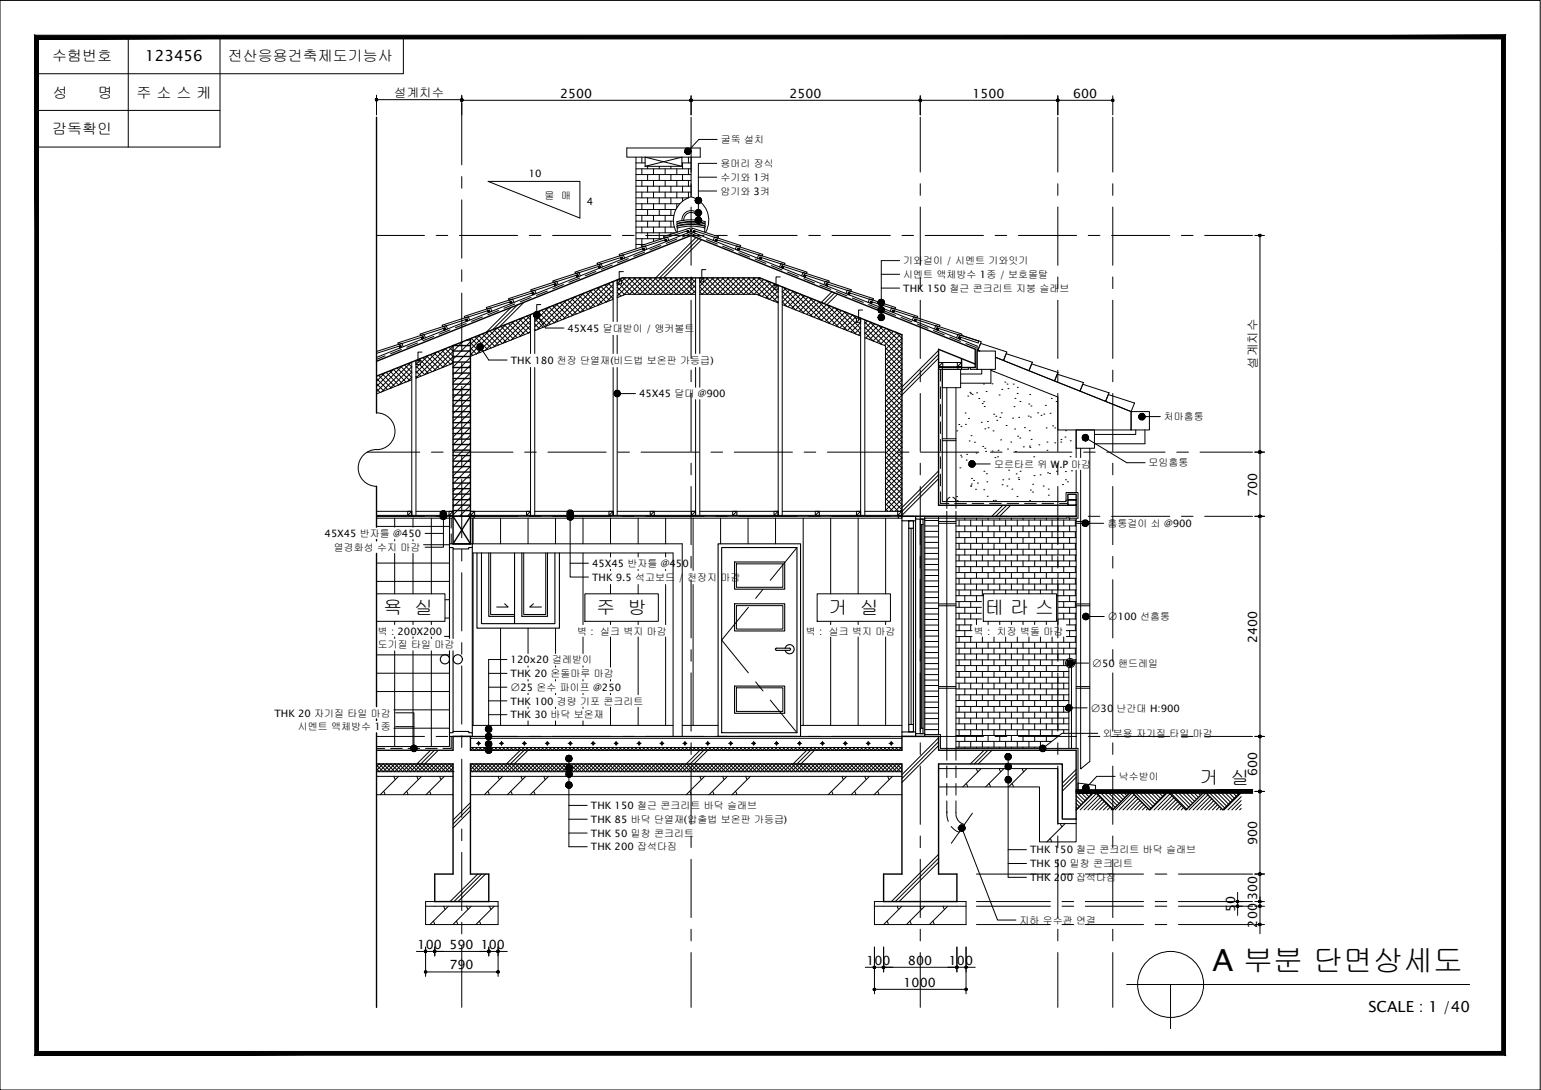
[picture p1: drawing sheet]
<svg xmlns="http://www.w3.org/2000/svg" width="420mm" height="297mm" viewBox="0 0 420 297" stroke-linecap="round" stroke-linejoin="round" font-family="sans-serif">
<defs><g id="words">
<text font-size="8.3" x="330.6" y="264.7">A 부분 단면상세도</text>
<g font-size="5.1">
<text x="104.5" y="167.5">욕 실</text>
<text x="162.6" y="167.5">주 방</text>
<text x="226" y="167.5">거 실</text>
<text x="268.6" y="167.5">테 라 스</text>
<text x="327.1" y="213.7">거 실</text>
</g>
<g font-size="4.2">
<text x="39.6" y="16.6">123456</text>
<text x="373.1" y="275.7">SCALE : 1 /40</text>
</g>
<g font-size="4.1">
<text x="14.2" y="16.6">수험번호</text>
<text x="62.1" y="16.6">전산응용건축제도기능사</text>
<text x="14.4" y="26.6">성</text>
<text x="26.7" y="26.6">명</text>
<text x="37.2" y="26.6">주 소 스 케</text>
<text x="14.2" y="36.6">감독확인</text>
</g>
<g font-size="3.5">
<text x="152.7" y="26.7">2500</text>
<text x="215.3" y="26.7">2500</text>
<text x="265.1" y="26.7">1500</text>
<text x="292.6" y="26.7">600</text>
<text x="342.8" y="135.3" transform="rotate(-90 342.8 135.3)">700</text>
<text x="342.8" y="175.1" transform="rotate(-90 342.8 175.1)">2400</text>
<text x="342.8" y="211.5" transform="rotate(-90 342.8 211.5)">600</text>
<text x="342.8" y="230.2" transform="rotate(-90 342.8 230.2)">900</text>
<text x="342.8" y="245.3" transform="rotate(-90 342.8 245.3)">300</text>
<text x="336.8" y="248.6" transform="rotate(-90 336.8 248.6)">50</text>
<text x="342.8" y="252.8" transform="rotate(-90 342.8 252.8)">200</text>
<text x="113.9" y="258.6">100</text>
<text x="122.5" y="258.6">590</text>
<text x="131.1" y="258.6">100</text>
<text x="236.2" y="262.9">100</text>
<text x="247.6" y="262.9">800</text>
<text x="258.7" y="262.9">100</text>
<text x="122.6" y="264.2">790</text>
<text x="246.4" y="268.9">1000</text>
</g>
<g font-size="3.4">
<text x="107.5" y="26.4">설계치수</text>
<text x="342.7" y="100.5" transform="rotate(-90 342.7 100.5)">설계치수</text>
</g>
<g font-size="2.8">
<text x="144.2" y="48.1">10</text>
<text x="160" y="55.8">4</text>
<text x="246.3" y="79.5">THK 150 철근 콘크리트 지붕 슬래브</text>
<text x="154.7" y="90.4">45X45 달대받이 / 앵커볼트</text>
<text x="139.3" y="99.1">THK 180 천장 단열재(비드법 보온판 가등급)</text>
<text x="174.3" y="108.2">45X45 달대 @900</text>
<text x="88.5" y="146.3">45X45 반자틀 @450</text>
<text x="161.5" y="154.5">45X45 반자틀 @450</text>
<text x="161.5" y="158.2">THK 9.5 석고보드</text>
<text x="185" y="158.2">/</text>
<text x="302" y="169">∅100 선홈통</text>
<text x="139.2" y="180.7">120x20 걸레받이</text>
<text x="139.2" y="184.5">THK 20 온돌마루 마감</text>
<text x="297.8" y="181.7">∅50 핸드레일</text>
<text x="139.2" y="188.2">∅25 온수 파이프 @250</text>
<text x="74.8" y="195.3">THK 20 자기질 타일 마감</text>
<text x="139.2" y="192">THK 100 경량 기포 콘크리트</text>
<text x="139.2" y="195.7">THK 30 바닥 보온재</text>
<text x="297.4" y="193.9">∅30</text>
<text x="161.1" y="220.5">THK 150 철근 콘크리트 바닥 슬래브</text>
<text x="161.1" y="228">THK 50 밑창 콘크리트</text>
<text x="161.1" y="224.2">THK 85 바닥 단열재(압출법 보온판 가등급)</text>
<text x="161.1" y="231.7">THK 200 잡석다짐</text>
<text x="280.9" y="232.6">THK 150 철근 콘크리트 바닥 슬래브</text>
<text x="280.9" y="236.3">THK 50 밑창 콘크리트</text>
<text x="280.9" y="240.1">THK 200 잡석다짐</text>
</g>
<g font-size="2.7">
<text x="196.6" y="39">굴뚝 설치</text>
<text x="196.4" y="45.5">용머리 장식</text>
<text x="196.4" y="49.3">수기와 1켜</text>
<text x="196.4" y="53">암기와 3켜</text>
<text x="148.5" y="54.3">물 매</text>
<text x="246.3" y="72">기와걸이 / 시멘트 기와잇기</text>
<text x="246.3" y="75.8">시멘트 액체방수 1종 / 보호몰탈</text>
<text x="317.3" y="114.5">처마홈통</text>
<text x="271" y="127.4">모르타르 위 W.P 마감</text>
<text x="313.2" y="127.1">모임홈통</text>
<text x="301.9" y="143.6">홈통걸이 쇠 @900</text>
<text x="91" y="150.1">열경화성 수지 마감</text>
<text x="187.3" y="158.2">천장지 마감</text>
<text x="103" y="172.9">벽 : 200X200</text>
<text x="157.4" y="172.9">벽 : 실크 벽지 마감</text>
<text x="219.8" y="172.9">벽 : 실크 벽지 마감</text>
<text x="265.6" y="172.9">벽 : 치장 벽돌 마감</text>
<text x="103" y="176.6">도기질 타일 마감</text>
<text x="304.5" y="193.9">난간대 H:900</text>
<text x="81.2" y="199">시멘트 액체방수 1종</text>
<text x="300.7" y="200.9">외부용 자기질 타일 마감</text>
<text x="305.1" y="212.5">낙수받이</text>
<text x="278" y="251.7">지하 우수관 연결</text>
</g>
</g></defs>
<!-- layer: 2-CON -->
<g fill="none" stroke="#000" stroke-width=".27">
<path d="M293.4 220l.4 .3M293.4 218.9l.9 .9M293.4 217.9l1.4 1.4M293.4 216.8l2 2M293.4 215.8l2.5 2.4M294.4 215.7l2 2M295.5 215.7l1.4 1.5M296.5 215.7l1 .9M297.6 215.7l.4 .4M298.4 215.7l-4.9 5M298.7 215.7l4.8 4.9M299 216.2l-4.5 4.5"/>
<path d="M299.5 216.8l-3.9 3.9M299.7 215.7l4.4 4.3M300 217.3l-3.4 3.4M300.6 217.8l-2.9 2.9M300.8 215.7l3.8 3.8M301.1 218.4l-2.4 2.3M301.6 218.9l-1.8 1.8M301.8 215.7l3.3 3.3M302.1 219.4l-1.2 1.3M302.7 219.9l-.8 .8M302.9 215.7l2.7 2.7M304 215.7l2.2 2.2"/>
<path d="M305 215.7l1.7 1.7M306.1 215.7l1.2 1.2M307.1 215.7l.7 .6M308.2 215.7l.1 .1M308.7 216l-4.7 4.7M309.2 215.7l4.6 4.5M309.2 216.6l-4.1 4.1M309.8 217.1l-3.6 3.6M310.3 215.7l4.1 4M310.3 217.6l-3 3.1M310.9 218.1l-2.6 2.6M311.4 218.7l-2 2"/>
<path d="M311.4 215.7l3.5 3.5M311.9 219.2l-1.5 1.5M312.5 215.7l2.9 3M312.5 219.7l-1 1M313.5 215.7l2.4 2.4M314.6 215.7l1.9 1.9M315.6 215.7l1.4 1.4M316.7 215.7l.8 .9M317.8 215.7l.3 .3M318.5 215.8l-4.9 4.9M318.8 215.7l4.8 4.8M319 216.3l-4.3 4.4"/>
<path d="M319.6 216.9l-3.9 3.8M319.9 215.7l4.2 4.2M320.1 217.4l-3.3 3.3M320.6 217.9l-2.8 2.8M320.9 215.7l3.8 3.7M321.1 218.4l-2.2 2.3M321.7 219l-1.7 1.7M322 215.7l3.2 3.2M322.2 219.5l-1.2 1.2M323 215.7l2.7 2.7M324.1 215.7l2.2 2.1M325.2 215.7l1.6 1.6"/>
<path d="M326.2 215.7l1.1 1.1M327.3 215.7l.5 .6M328.3 215.7h.1M328.8 216.1l-4.6 4.6M329.4 216.6l-4.1 4.1M329.4 215.7l4.5 4.5M329.9 217.2l-3.6 3.5M330.4 217.7l-3 3M330.5 215.7l3.9 4M330.9 218.2l-2.4 2.5M331.5 218.8l-2 1.9M331.6 215.7l3.4 3.4"/>
<path d="M332 219.3l-1.4 1.4M332.5 219.8l-.9 .9M332.6 215.7l2.9 2.9M333.7 215.7l2.3 2.3M334.7 215.7l1.8 1.8M335.8 215.7l1.3 1.3M336.8 215.7l.8 .8M337.9 215.7l.3 .2M338.4 216.1l-4.6 4.6M338.4 217.1l-3.6 3.6M338.4 218.2l-2.5 2.5M338.4 219.2l-1.5 1.5"/>
<path d="M303.2 220.5l-.2 .2M313 220.2l-.5 .5M322.7 220l-.6 .7M323.3 220.5l-.2 .2M333 220.3l-.3 .4M338.4 220.3l-.4 .4"/>
</g>
<g fill="none" stroke="#000" stroke-width=".38">
<path d="M102.7 31.9v80.7M123.5 94.1v54.1M128.3 92.3v55.9M262.2 97.7v2.4h3.7v-4.9l-77.5-31-85.7 34.3M265.9 99.2l-10-4v42.5h37.5v-1.5h-2.2v1.5h2.2v3h-47.5v-49.5l-38.8-15.5h-37.4l-67 26.8M102.7 132.5v11.2M291.2 134.7h2.2v1.5h-2.2zM102.7 147.1v.3M102.7 150.8v41.8M123.5 148.2l4.8-7.5h-4.8l4.8 7.5M123.5 148.2h4.8M102.7 195.9v.4"/>
<path d="M102.7 199.7v74.8M102.7 204.5h20.8v-3.8h4.8v3.8h117.6v-3.8h10v3.8h37.5v18.7h-3.8v-15h-33.7v30h5v7.5h-20v-7.5h5v-30h-117.6v30h5v7.5h-14.8v-7.5h5v-30h-20.8M293.4 215.7h48.1M338.4 215.7l-5 5-5-5-5 5-5-5-5 5-5-5-5 5-5-5-5 5"/>
</g>
<!-- layer: 5-FIN -->
<g fill="none" stroke="#000" stroke-width=".27">
<path d="M173.4 44.4h2.5M173.4 46h15M173.4 47.6h15M173.4 49.2h15M173.4 50.7h15M173.4 52.4h15M173.4 53.9h14.3M173.4 55.5h12M173.4 57.1h10.9M173.4 58.7h10.3M175 42.8v1.6M175 46v1.6"/>
<path d="M175 49.2v1.5M175 52.4v1.5M175 55.5v1.6M175 58.7v1.6M176.6 45.3v.7M176.6 47.6v1.6M176.6 50.7v1.7M176.6 53.9v1.6M176.6 57.1v1.6M178.2 46v1.6M178.2 49.2v1.5M178.2 52.4v1.5"/>
<path d="M178.2 55.5v1.6M178.2 58.7v1.6M179.7 45.3v.7M179.7 47.6v1.6M179.7 50.7v1.7M179.7 53.9v1.6M179.7 57.1v1.6M181.4 46v1.6M181.4 49.2v1.5M181.4 52.4v1.5M181.4 55.5v1.6M181.4 58.7v1.6"/>
<path d="M182.9 45.3v.7M182.9 47.6v1.6M182.9 50.7v1.7M182.9 53.9v1.6M182.9 57.1v1.6M184.5 46v1.6M184.5 49.2v1.5M184.5 52.4v1.5M184.5 55.5v1.2M185.9 44.4h2.5M186.1 44.4v1.6M186.1 47.6v1.6"/>
<path d="M186.1 50.7v1.7M186.1 53.9v.9M187.7 42.8v1.6M187.7 46v1.6M187.7 49.2v1.5M187.7 52.4v1.5M159.2 79.9l-8.1 8.1-3.4-3.5M159.8 79.7l3.4 3.4M160.8 79.2l3.5 3.5M161.6 78.9l-8.1 8.1M161.8 78.9l3.5 3.4 1.9-1.9M162.8 78.4l3.5 3.5"/>
<path d="M163.8 78l3.4 3.4M163.9 78l-8.1 8.1M164.8 77.6l2.4 2.4M165.9 77.2l1.3 1.4M166.3 77.1l-8.1 8-3.5-3.4M166.8 76.8l.4 .3M167.2 77.6l-6.6 6.6M167.2 79l-4.3 4.3M168.3 79.7l1 1M168.3 78.3l2 2M168.8 77.4l-.5 .5M168.9 76l.2 .3"/>
<path d="M169.4 76.6l3.7 3.6M170 75.7l4.5 4.5 4.4-4.5M170.5 75.7l-1.1 1.1M171.4 75.7l4.5 4.5 4.4-4.5M171.9 75.7l-3.6 3.6M172.8 75.7l4.5 4.5 4.5-4.5M173.3 75.7l-5 5M173.4 60.3h10.2M173.4 61.9h10.5M173.4 63.4h10.7M173.4 65.1h7.2M173.4 66.6h2.3"/>
<path d="M174.2 75.7l4.5 4.5M174.7 75.7l-4.7 4.7M175 61.9v1.5M175 65.1v1.5M175.6 75.7l4.5 4.5M176.1 75.7l-4.5 4.5-2.8-2.8M176.6 60.3v1.6M176.6 63.4v1.7M177 75.7l4.5 4.5 4.5-4.5M177.5 75.7l-4.5 4.5M178.2 61.9v1.5M178.2 65.1v.7"/>
<path d="M178.5 75.7l4.4 4.5 4.5-4.5M179.7 60.3v1.6M179.7 63.4v1.7M179.9 75.7l4.5 4.5 4.4-4.5M181.3 75.7l4.5 4.5M181.4 61.9v1.5M182.7 75.7l4.5 4.5 2.5-2.5M182.9 60.3v1.6M182.9 63.4v.4M183.2 75.7l-4.5 4.5M184.1 75.7l4.5 4.5 1.1-1.1M184.6 75.7l-4.5 4.5"/>
<path d="M185.5 75.7l4.2 4.1M186.9 75.7l2.8 2.7M188.3 75.7l1.4 1.3M189.7 76.3l-3.9 3.9M189.8 64.7l-11 11M190.5 65l-10.7 10.7M190.8 78.1l2.1 2.1M190.9 76.8l3.4 3.4M191.3 65.3l-10.4 10.4M192.6 75.7l4.5 4.5M193.1 75.7l-2.3 2.3M194 75.7l4.5 4.5 4.5-4.5"/>
<path d="M194.5 75.7l-3.7 3.7M195.4 75.7l4.5 4.5 4.5-4.5M195.9 75.7l-4.5 4.5-.6-.7M196.8 75.7l4.5 4.5M197.3 75.7l-4.5 4.5M198.2 75.7l4.6 4.5M198.8 75.7l-4.6 4.5M199.7 75.7l4.4 4.5 4.1-4.1M200.2 75.7l-4.5 4.5-3.8-3.8M201.1 75.7l4.5 4.5 3.6-3.7M201.6 75.7l-4.5 4.5M202.5 75.7l5 5"/>
<path d="M203.9 75.7l5.9 5.9M205.3 75.7l6.9 6.8-5.9-2.3h-15.5M205.8 75.7l-4.5 4.5M206.8 75.7l5.4 5.4M207.2 75.7l-4.5 4.5M208.8 76.4l2.2 2.2M210.2 76.9l-3.4 3.5M211.2 78.8l-2.4 2.4M211.2 77.3l.4 .4M211.2 77.3l-3.4 3.5M211.3 78.8l.9 .9M212.2 79.3l-2.4 2.3"/>
<path d="M213.3 79.4l5.9 6M213.5 78.3l8.1 8M214.3 78.6l-1 1M215.3 79l-2 2M215.9 79.2l8.1 8.1M216.3 79.4l-3 3M217.3 79.8l-3.4 3.4M226.8 79.5l-2.9 2.9M227.6 79.8l-2.9 2.9M109.3 99.9l3 3M109.7 99.7l-7 7.1M110.3 99.5l2 2"/>
<path d="M111.3 99l1 1M112.1 98.7l-8.1 8.1M112.3 99.9l-6 6M114.3 99.3l-.9 .9M114.3 97.8l3.5 3.5M114.4 99.3l2.4 2.4M114.4 97.8l-.4 .4M115.3 97.4l3.5 3.5M116.3 97l3.5 3.5M116.8 96.8l-2.2 2.3M117.3 96.6l3.5 3.5M118.4 96.2l3.4 3.5"/>
<path d="M119.1 95.9l-5.7 5.7M119.4 95.8l3.5 3.5M120.4 95.4l3.1 3.2-.6 .7M121.4 95l2.1 2.1M121.5 95l-8.1 8M122.4 94.6l1.1 1.1M123.4 94.2l.1 .1-7.7 7.8-2.4-2.3M123.5 95.7l-5.3 5.5M123.5 97.2l-3 3M123.5 99l-10.1 4.1M126.2 93.1l-2.7 2.6M128.3 99.5l-4.8 4.8"/>
<path d="M128.3 96.3l.6 .5M128.3 93.4l2.6 2.6M128.3 93.1l-4.8 4.8M128.3 97.4l-4.8 4.7M128.5 92.2l2.1 2.1M128.6 92.1l-.3 .3M129.5 91.8l3.4 3.4M130.4 94.5l-2.1 2.2M130.5 91.4l3.4 3.5M130.9 91.2l-2.6 2.6M131.1 94.9l.8 .8M131.5 91l3.5 3.4"/>
<path d="M132.5 90.6l3.5 3.4M133.3 90.2l-9.8 9.8M134.5 89.8l3.5 3.4M135.6 89.4l3.4 3.4M135.6 89.3l-4.7 4.8M136.6 88.9l3.4 3.5M137.5 88.5l3.5 3.5M138 88.4l-8.1 8.1-1.6-1.7M138.6 88.1l3.4 3.5M139.3 83.8l-6.7 6.7M139.6 87.7l3.4 3.5M140.3 87.4l-8 8.1"/>
<path d="M140.6 87.3l3.5 3.5 .6-.6M141.1 83.1l-6.7 6.7M141.6 86.9l3.1 3.1M142.6 86.5l2.1 2.1M142.7 86.5l-8.1 8.1M142.9 82.4l-6.8 6.7M143.6 86.1l1.1 1.1M144.6 85.7l.1 .1M144.7 86l-7.7 7.6-3.5-3.4M144.7 87.4l-5.3 5.3M144.7 88.8l-3 2.9M144.7 90.5l-16.4 6.6"/>
<path d="M145.8 89.7l.3 .3M145.8 88.3l1.3 1.3M145.8 86.9l2.3 2.3M146.6 84.9l3.5 3.5M146.7 86.4l2.4 2.4M147.4 84.6l-.6 .6M148.7 84.1l3.4 3.5M149.7 83.7l3.5 3.5M149.8 83.6l-4 4.1M150.7 83.3l3.4 3.5M151.7 82.9l3.5 3.4M152.1 82.7l-6.3 6.4"/>
<path d="M152.7 82.5l3.5 3.5M153.7 82.1l3.5 3.4M154.5 81.8l-8.1 8.1M155.7 81.3l3.5 3.4M156.8 80.9l3.4 3.4M156.8 80.8l-8 8.1M157.8 80.5l3.4 3.4M158.8 80.1l3.4 3.4M167.2 81.6l-21.4 8.5M168.3 81.1h.1M189.7 80.2h-19.2l-2.2 .9M212.2 80.7l-1.4 1.3"/>
<path d="M212.2 82.1l-.4 .3M213.3 80.8l3.6 3.6 3.4-3.4M213.3 82.2l1.2 1.3M213.3 83l21.4 8.6M218.2 80.1l8.1 8.1M218.3 80.2l-3.5 3.4M219.3 80.6l-3.4 3.4M220.6 81.1l8.1 8.1M221.4 81.4l-3.5 3.5M222.4 81.8l-3.5 3.4M223 82l8.1 8.1M223.4 82.2l-3.5 3.5"/>
<path d="M224.4 82.6l-3.5 3.4M225.3 83l8.1 8M225.4 83l-3.5 3.5M226.4 83.4l-3.5 3.5M227.4 83.8l-3.5 3.5M227.7 83.9l7 7M228.3 80.2l-2.8 2.8M228.4 84.2l-3.4 3.5M229.4 84.6l-3.4 3.5M230 84.9l4.7 4.6M230.4 85l-3.4 3.5M231.4 85.4l-3.4 3.5"/>
<path d="M233.5 86.2l-3.5 3.5M233.5 86.9l-1-1.1-3.5 3.5M233.5 87.6l-2.5 2.5M234.4 87.8l.3 .3M234.7 87.9l-2.7 2.6M234.7 89.3l-1.7 1.6M234.7 90.7l-.6 .6M235.8 90.6l2.3 2.3M235.8 89.2l4.7 4.7M235.8 87.8l10.1 10.1M235.8 92l5.6 2.3v45M236.5 87.4l-.7 .8"/>
<path d="M237.1 87.7l8.8 8.8M237.5 87.8l-1.7 1.8M238.5 88.3l-2.7 2.7M239.5 88.6l6.4 6.5M239.5 88.7l-3.4 3.4M240.5 89.1l-3.4 3.4M241.4 97.6l4.5 4.5-4.5 4.5M241.4 99l4.5 4.6M241.4 96.2l4.5 4.5M241.4 94.8l4.5 4.5M241.6 89.5l-3.5 3.4M241.8 89.6l4.1 4.1"/>
<path d="M242.6 89.9l-3.5 3.4M243.6 90.3l-3.5 3.5M244.2 90.5l1.7 1.7M244.6 90.7l-3.5 3.4M245.6 91.1l-4.2 4.2M245.9 92.2l-4.5 4.5M245.9 93.6l-4.5 4.5M245.9 95l-4.5 4.5M245.9 96.4l-4.5 4.5M245.9 97.8l-4.5 4.5M245.9 99.3l-4.5 4.4M255.9 95.5l-10 10"/>
<path d="M255.9 96.5l-10 10.1M255.9 97.6l-10 10M102.7 106l.9 1M102.7 104.5l1.9 2M102.7 103.2l3 3M103.2 102.3l3.5 3.4M104.2 101.9l3.5 3.5M105 101.6l-2.3 2.3M106.3 101.1l3.4 3.4M107.3 100.7l3.4 3.4M107.4 100.6l-4.7 4.7M108.2 100.3l3.5 3.4"/>
<path d="M112.3 101.4l-3.6 3.5-3.5-3.4M112.3 102.8l-1.2 1.2M112.3 103.5l-9.6 3.8M113.4 102.6l.3 .3M113.4 101.2l1.4 1.3M128.3 103.7l-4.8 4.8M128.3 112.2l-4.8 4.8M128.3 101.6l-4.8 4.8M128.3 105.9l-4.8 4.7M128.3 108l-4.8 4.7M128.3 110.1l-4.8 4.7M128.3 114.3l-4.8 4.8"/>
<path d="M128.3 116.4l-4.8 4.8M128.3 118.6l-4.8 4.7M241.4 104.7l4.5 4.5-4.5 4.5M241.4 109l4.5 4.4-4.5 4.5M241.4 118.9l4.5 4.4M241.4 117.4l4.5 4.5M241.4 116l4.5 4.5M241.4 114.6l4.5 4.5M241.4 113.2l4.5 4.5M241.4 111.8l4.5 4.5M241.4 110.3l4.5 4.6M241.4 107.6l4.5 4.4"/>
<path d="M241.4 106.1l4.5 4.5M241.4 103.3l4.5 4.5M241.4 101.9l4.5 4.5M241.4 100.5l4.5 4.5M245.9 100.7l-4.5 4.5M245.9 103.5l-4.5 4.5M245.9 104.9l-4.5 4.5M245.9 106.3l-4.5 4.5M245.9 107.7l-4.5 4.6M245.9 110.6l-4.5 4.4M245.9 112l-4.5 4.5M245.9 114.8l-4.5 4.5"/>
<path d="M245.9 116.2l-4.5 4.5M245.9 117.6l-4.5 4.5M245.9 119l-4.5 4.6M256.9 100.7h4.3M260.9 117.4h.1M261.4 115.7h.1M262 116.2h.1M263.1 112.6h.1M263.2 115.6h.1M263.9 107.9h.1M264.1 114h.1M264.5 106.9h.1"/>
<path d="M264.6 107.3h.1M264.8 118.7h.1M265 107.5h.1M266.3 107h.1M266.9 108.6h.1M267.5 115.1h.1M267.8 110h.1M268.1 104.6h.1M268.2 109.5h.1M268.4 110.8h.1M268.5 116.9h.1M268.9 106.7h.1"/>
<path d="M269.2 114.9h.1M269.4 116.6h.1M270.5 104.6h.1M270.8 117.4h.1M270.8 101.2h.1M270.9 112.9h.1M271.5 113.4h.1M271.8 114.5h.1M272.4 107.6h.1M272.6 113.7h.1M272.8 119.9h.1M273 112.5h.1"/>
<path d="M273.1 106.1h.1M274 104.1h.1M274.3 115.9h.1M274.6 104.7h.1M274.8 105.9h.1M276.1 113.9h.1M276.3 104.7h.1M276.5 110.8h.1M276.6 116.9h.1M276.7 108.6h.1M277.3 107.2h.1M277.4 105.6h.1"/>
<path d="M277.5 118.9h.1M277.7 113.7h.1M278 119.4h.1M278.1 109.4h.1M279.3 116.5h.1M280.3 113.4h.1M280.5 110.1h.1M280.6 117.4h.1M280.8 107.5h.1M280.9 113.7h.1M281.1 110.6h.1M281.1 119.7h.1"/>
<path d="M282.9 112.5h.1M283.8 113.2h.1M284.6 112.8h.1M285 110.5h.1M285.2 116.6h.1M286.3 112.6h.1M286.6 108.6h.1M287 116.1h.1M287.6 116.6h.1M288 109.4h.1M289.3 119.8h.1M290.4 119.1h.1"/>
<path d="M290.5 117.4h.1M128.3 120.7l-4.8 4.8M128.3 129.2l-4.8 4.7M128.3 137.7l-3 3M128.3 122.8l-4.8 4.8M128.3 125l-4.8 4.7M128.3 127.1l-4.8 4.7M128.3 131.3l-4.8 4.7M128.3 133.4l-4.8 4.8M128.3 135.5l-4.8 4.8M128.3 139.8l-.9 .9M241.4 121.7l4.5 4.4-4.5 4.5"/>
<path d="M241.4 125.9l4.5 4.5-4.5 4.5M241.4 130.2l4.5 4.4-4.5 4.5M241.4 138.7l.7 .6M241.4 137.2l2.1 2.1M241.4 135.8l3.5 3.5M241.4 134.4l4.5 4.5M241.4 133l4.5 4.5M241.4 131.6l4.5 4.5M241.4 128.8l4.5 4.5M241.4 127.3l4.5 4.6M241.4 124.5l4.5 4.5M241.4 123.1l4.5 4.5"/>
<path d="M241.4 120.3l4.5 4.5M245.9 120.5l-4.5 4.5M245.9 121.9l-4.5 4.5M245.9 123.3l-4.5 4.5M245.9 124.7l-4.5 4.5M245.9 127.5l-4.5 4.5M245.9 128.9l-4.5 4.6M245.9 131.8l-4.5 4.5M245.9 133.2l-4.5 4.5M245.9 136l-3.3 3.3M245.9 137.4l-1.9 1.9M245.9 138.8l-.5 .5"/>
<path d="M255.9 128.3l-10 10M255.9 129.4l-10 10M255.9 130.5l-10 9.9M260.8 135.3h.1M260.9 136.4h.1M261.7 127.5h.1M261.9 124.1h.1M262.1 124.5h.1M263.4 125.4h.1M263.6 123.8h.1M264.2 120.2h.1M264.5 126.3h.1"/>
<path d="M264.7 132.4h.1M264.7 132.5h.1M264.8 131.9h.1M264.9 130.4h.1M265.5 130.9h.1M265.7 120.5h.1M266 133.3h.1M266.1 123.5h.1M266.5 131.6h.1M267.9 121.7h.1M268.2 133.5h.1M268.3 128.4h.1"/>
<path d="M268.5 122.2h.1M268.7 123h.1M268.9 129.1h.1M269.1 131.3h.1M269.2 135.2h.1M270.5 122.9h.1M270.8 136.4h.1M271.3 124.7h.1M271.4 136.3h.1M272 124.5h.1M272.1 122.7h.1M273.2 132.1h.1"/>
<path d="M273.4 130.8h.1M273.4 137.7l-3.1 3.1M274.5 137.7l-3 3M274.5 132.4h.1M274.7 122.4h.1M275 128.1h.1M275 130.5h.1M275.5 137.7l-3 3M275.6 120.5h.1M275.9 133.3h.1M276.9 123h.1M277.1 129.1h.1"/>
<path d="M277.3 135.3h.1M277.6 130.2h.1M277.7 130.7h.1M278.1 128.4h.1M279 121.8h.1M280.7 121.6h.1M280.7 136.4h.1M280.8 121.9h.1M280.9 133.5h.1M281.5 134.1h.1M281.6 132h.1M281.9 124.5h.1"/>
<path d="M281.9 129.6h.1M283.3 121.2h.1M283.6 129.4h.1M284.3 136.6h.1M284.4 132.4h.1M285.5 122.7h.1M285.5 120.5h.1M285.6 128.8h.1M285.8 133.3h.1M285.8 134.9h.1M286.2 129.1h.1M287.6 120.7h.1"/>
<path d="M288 128.4h.1M289.2 120.5h.1M289.7 132h.1M290.5 128.5h.1M290.5 130.8h.1M290.6 136.3h.1M291 131.3h.1M291.8 124.4h.1M291.8 120.1h.1M292.1 128.3h.1M102.7 158.4h19.9M102.7 153.4h19.9"/>
<path d="M102.7 143.5h19.9M102.7 141.2h19.9M107.6 141.2v2.5M107.6 147.1v.3M107.6 150.8v11M112.6 141.2v2.5M112.6 147.1v.3M112.6 150.8v11M115.5 148.4h7.1M117.6 141.2v20.6M128.8 141.2v7M129 141.2v7"/>
<path d="M129 150.7v47M129.3 141.2h115.6M133.8 150.7v16.8h6.5M136.5 141.2v7M142.8 150.7v16.8h6v-16.8M144 141.2v7M151.5 141.2v7M159 141.2v7M159 150.7v19.5M166.5 141.2v7M166.5 150.7v1.1M166.5 155.2v.3"/>
<path d="M166.5 159.3v2.5M174 141.2v7M174 150.7v1.1M174 155.2v.3M174 159.3v2.5M181.5 141.2v7M181.5 150.7v1.1M181.5 155.2v.3M181.5 159.3v10.9M189 141.2v14.3M189 159.3v38.4M196.5 141.2v7"/>
<path d="M200.8 153.7h12.6v6.3h-12.6zM204 141.2v7M211.5 141.2v7M219 141.2v56.5M226.5 141.2v20.6M234 141.2v20.6M241.5 141.2v20.6M248.4 144v53.4M251.3 142.9v55.5M252.1 141.8h3.8M252.1 143.3h3.8M252.1 144.8h3.8"/>
<path d="M252.1 146.3h3.8M252.1 147.8h3.8M252.1 149.3h3.8M252.1 150.8h3.8M252.1 152.3h3.8M252.1 153.8h3.8M252.1 155.3h3.8M252.1 156.8h3.8M252.1 158.3h3.8M252.1 159.8h3.8M260.6 143.3h32.8M260.6 141.7h32.8"/>
<path d="M260.6 144.9h32.8M260.6 146.5h32.8M260.6 148.1h32.8M260.6 149.7h32.8M260.6 151.2h32.8M260.6 152.9h32.8M260.6 154.4h32.8M260.6 156h32.8M260.6 157.6h32.8M260.6 159.2h32.8M261.5 141.7v1.6M261.5 144.9v1.6"/>
<path d="M261.5 148.1v1.6M261.5 151.2v1.7M261.5 154.4v1.6M261.5 157.6v1.6M263.1 141.2v.5M263.1 143.3v1.6M263.1 146.5v1.6M263.1 149.7v1.5M263.1 152.9v1.5M263.1 156v1.6M263.1 159.2v1.6M264.7 141.7v1.6"/>
<path d="M264.7 144.9v1.6M264.7 148.1v1.6M264.7 151.2v1.7M264.7 154.4v1.6M264.7 157.6v1.6M266.2 141.2v.5M266.2 143.3v1.6M266.2 146.5v1.6M266.2 149.7v1.5M266.2 152.9v1.5M266.2 156v1.6M266.2 159.2v1.6"/>
<path d="M267.8 141.7v1.6M267.8 144.9v1.6M267.8 148.1v1.6M267.8 151.2v1.7M267.8 154.4v1.6M267.8 157.6v1.6M269.4 141.2v.5M269.4 143.3v1.6M269.4 146.5v1.6M269.4 149.7v1.5M269.4 152.9v1.5M269.4 156v1.6"/>
<path d="M269.4 159.2v1.6M271 141.7v1.6M271 144.9v1.6M271 148.1v1.6M271 151.2v1.7M271 154.4v1.6M271 157.6v1.6M272.6 141.2v.5M272.6 143.3v1.6M272.6 146.5v1.6M272.6 149.7v1.5M272.6 152.9v1.5"/>
<path d="M272.6 156v1.6M272.6 159.2v1.6M274.2 141.7v1.6M274.2 144.9v1.6M274.2 148.1v1.6M274.2 151.2v1.7M274.2 154.4v1.6M274.2 157.6v1.6M275.8 141.2v.5M275.8 143.3v1.6M275.8 146.5v1.6M275.8 149.7v1.5"/>
<path d="M275.8 152.9v1.5M275.8 156v1.6M275.8 159.2v1.6M277.4 141.7v1.6M277.4 144.9v1.6M277.4 148.1v1.6M277.4 151.2v1.7M277.4 154.4v1.6M277.4 157.6v1.6M278.9 141.2v.5M278.9 143.3v1.6M278.9 146.5v1.6"/>
<path d="M278.9 149.7v1.5M278.9 152.9v1.5M278.9 156v1.6M278.9 159.2v1.6M280.5 141.7v1.6M280.5 144.9v1.6M280.5 148.1v1.6M280.5 151.2v1.7M280.5 154.4v1.6M280.5 157.6v1.6M282.1 141.2v.5M282.1 143.3v1.6"/>
<path d="M282.1 146.5v1.6M282.1 149.7v1.5M282.1 152.9v1.5M282.1 156v1.6M282.1 159.2v1.6M283.7 141.7v1.6M283.7 144.9v1.6M283.7 148.1v1.6M283.7 151.2v1.7M283.7 154.4v1.6M283.7 157.6v1.6M285.3 141.2v.5"/>
<path d="M285.3 143.3v1.6M285.3 146.5v1.6M285.3 149.7v1.5M285.3 152.9v1.5M285.3 156v1.6M285.3 159.2v1.6M286.9 141.7v1.6M286.9 144.9v1.6M286.9 148.1v1.6M286.9 151.2v1.7M286.9 154.4v1.6M286.9 157.6v1.6"/>
<path d="M288.5 141.2v.5M288.5 143.3v1.6M288.5 146.5v1.6M288.5 149.7v1.5M288.5 152.9v1.5M288.5 156v1.6M288.5 159.2v1.6M290 141.7v1.6M290 144.9v1.6M290 148.1v1.6M290 151.2v1.7M290 154.4v1.6"/>
<path d="M290 157.6v1.6M291.6 141.2v.5M291.6 143.3v1.6M291.6 146.5v1.6M291.6 149.7v1.5M291.6 152.9v1.5M291.6 156v1.6M291.6 159.2v1.6M293.2 141.7v1.6M293.2 144.9v1.6M293.2 148.1v1.6M293.2 151.2v1.7"/>
<path d="M293.2 154.4v1.6M293.2 157.6v1.6M102.7 178.5h18.5M107.6 169.3v.9M107.6 173.6v.4M107.6 177.4v26M112.6 169.3v.9M112.6 173.6v.4M112.6 177.4v26M117.6 169.3v.9M117.6 173.6v.4M117.6 177.4v26"/>
<path d="M121.2 173.4h1.4M121.3 178.5h1.3M121.3 168.4h1.3M121.3 163.4h1.3M136.5 171.2v26.5M144 171.2v6.9M151.5 171.2v6.9M159 173.6v4.5M166.5 169.3v.9M166.5 173.6v8.2M174 169.3v.9M174 173.6v15.7"/>
<path d="M181.5 173.6v24.1M200.8 165h12.6v6.4h-12.6zM226.5 169.3v.9M226.5 173.6v24.1M234 169.3v.9M234 173.6v24.1M241.5 169.3v.9M241.5 173.6v24.1M252.1 161.3h3.8M252.1 162.8h3.8M252.1 164.3h3.8M252.1 165.8h3.8"/>
<path d="M252.1 167.3h3.8M252.1 168.8h3.8M252.1 170.3h3.8M252.1 171.8h3.8M252.1 173.3h3.8M252.1 174.8h3.8M252.1 176.3h3.8M252.1 177.8h3.8M252.1 179.3h3.8M260.6 171.9h4.4M260.6 160.8h32.8M260.6 162.3h7.5"/>
<path d="M260.6 163.9h7M260.6 165.5h7M260.6 167.1h7M260.6 168.7h7M260.6 170.3h4.4M260.6 173.5h4.4M260.6 175h32.8M260.6 176.6h32.8M260.6 178.2h32.8M260.6 179.8h30.3M261.5 160.8v1.5M261.5 163.9v1.6"/>
<path d="M261.5 167.1v1.6M261.5 170.3v1.6M261.5 173.5v1.5M261.5 176.6v1.6M261.5 179.8v1.6M263.1 162.3v1.6M263.1 165.5v1.6M263.1 168.7v1.6M263.1 171.9v1.6M263.1 175v1.6M263.1 178.2v1.6M264.7 160.8v1.5"/>
<path d="M264.7 163.9v1.6M264.7 167.1v1.6M264.7 170.3v1.6M264.7 173.5v1.5M264.7 176.6v1.6M264.7 179.8v1.6M266.2 162.3v1.6M266.2 165.5v1.6M266.2 168.7v1.5M266.2 175v1.6M266.2 178.2v1.6M267.8 160.8v1.5"/>
<path d="M267.8 173.6v1.4M267.8 176.6v1.6M267.8 179.8v1.6M269.4 169.3v.9M269.4 175v1.6M269.4 178.2v1.6M271 160.8v1M271 173.6v1.4M271 176.6v1.6M271 179.8v1.6M272.6 169.3v.9M272.6 175v1.6"/>
<path d="M272.6 178.2v1.6M274.2 160.8v1M274.2 173.6v1.4M274.2 176.6v1.6M274.2 179.8v1.6M275.8 169.3v.9M275.8 175v1.6M275.8 178.2v1.6M277.4 160.8v1M277.4 173.6v1.4M277.4 176.6v1.6M277.4 179.8v1.6"/>
<path d="M278.9 169.3v.9M278.9 175v1.6M278.9 178.2v1.6M280.5 160.8v1M280.5 173.6v1.4M280.5 176.6v1.6M280.5 179.8v1.6M282.1 169.3v.9M282.1 175v1.6M282.1 178.2v1.6M283.7 160.8v1M283.7 173.6v1.4"/>
<path d="M283.7 176.6v1.6M283.7 179.8v1.6M285.3 169.3v.9M285.3 175v1.6M285.3 178.2v1.6M286.9 160.8v1M286.9 173.6v1.4M286.9 176.6v1.6M286.9 179.8v1.6M288.1 162.3h5.3M288.5 162.3v.1M288.5 168.8v1.4"/>
<path d="M288.5 175v1.6M288.5 178.2v1.6M288.6 163.9h4.8M288.6 165.5h4.8M288.6 167.1h4.8M288.6 168.7h4.8M290 160.8v1.5M290 163.9v1.6M290 167.1v1.6M290 173.6v1.4M290 176.6v1.6M290 179.8v1.6"/>
<path d="M290.7 171.9h2.7M290.7 170.3h2.7M290.7 173.5h2.7M291.6 162.3v1.6M291.6 165.5v1.6M291.6 168.7v1.6M291.6 171.9v1.6M291.6 175v1.6M291.6 178.2v1.2M292.7 179.8h.7M293.2 160.8v1.5M293.2 163.9v1.6"/>
<path d="M293.2 167.1v1.6M293.2 170.3v1.6M293.2 173.5v1.5M293.2 176.6v1.6M293.2 179.8v.9M102.7 188.5h19.9M102.7 183.5h19.9M107.4 198.4h15.2M107.4 193.4h15.2M144 181.5v.3M144 185.2v.4M144 189v.3"/>
<path d="M144 192.7v.4M144 196.5v1.2M151.5 181.5v.3M151.5 185.2v.4M151.5 189v.3M151.5 192.7v.4M151.5 196.5v1.2M159 181.5v.3M159 185.2v.4M159 189v.3M159 192.7v.4M159 196.5v1.2"/>
<path d="M166.5 185.2v.4M166.5 189v.3M166.5 192.7v5M174 192.7v5M200.8 187.4h12.6v6.5h-12.6zM252.1 180.8h3.8M252.1 182.3h3.8M252.1 183.8h3.8M252.1 185.3h3.8M252.1 186.8h3.8M252.1 188.3h3.8M252.1 189.8h3.8"/>
<path d="M252.1 191.3h3.8M252.1 192.8h3.8M252.1 194.3h3.8M252.1 195.8h3.8M252.1 197.3h3.8M252.1 198.8h3.8M260.6 181.4h30.1M260.6 183h30.8M260.6 184.6h30.8M260.6 186.2h30.8M260.6 187.7h30.8M260.6 189.3h30.8"/>
<path d="M260.6 190.9h30.8M260.6 192.5h30.6M260.6 194.1h30.8M260.6 195.7h30.8M260.6 197.3h30.8M260.6 198.9h30.8M261.5 183v1.6M261.5 186.2v1.5M261.5 189.3v1.6M261.5 192.5v1.6M261.5 195.7v1.6M261.5 198.9v1.5"/>
<path d="M263.1 181.4v1.6M263.1 184.6v1.6M263.1 187.7v1.6M263.1 190.9v1.6M263.1 194.1v1.6M263.1 197.3v1.6M264.7 183v1.6M264.7 186.2v1.5M264.7 189.3v1.6M264.7 192.5v1.6M264.7 195.7v1.6M264.7 198.9v1.5"/>
<path d="M266.2 181.4v1.6M266.2 184.6v1.6M266.2 187.7v1.6M266.2 190.9v1.6M266.2 194.1v1.6M266.2 197.3v1.6M267.8 183v1.6M267.8 186.2v1.5M267.8 189.3v1.6M267.8 192.5v1.6M267.8 195.7v1.6M267.8 198.9v1.5"/>
<path d="M269.4 181.4v1.6M269.4 184.6v1.6M269.4 187.7v1.6M269.4 190.9v1.6M269.4 194.1v1.6M269.4 197.3v1.6M271 183v1.6M271 186.2v1.5M271 189.3v1.6M271 192.5v1.6M271 195.7v1.6M271 198.9v1.5"/>
<path d="M272.6 181.4v1.6M272.6 184.6v1.6M272.6 187.7v1.6M272.6 190.9v1.6M272.6 194.1v1.6M272.6 197.3v1.6M274.2 183v1.6M274.2 186.2v1.5M274.2 189.3v1.6M274.2 192.5v1.6M274.2 195.7v1.6M274.2 198.9v1.5"/>
<path d="M275.8 181.4v1.6M275.8 184.6v1.6M275.8 187.7v1.6M275.8 190.9v1.6M275.8 194.1v1.6M275.8 197.3v1.6M277.4 183v1.6M277.4 186.2v1.5M277.4 189.3v1.6M277.4 192.5v1.6M277.4 195.7v1.6M277.4 198.9v1.5"/>
<path d="M278.9 181.4v1.6M278.9 184.6v1.6M278.9 187.7v1.6M278.9 190.9v1.6M278.9 194.1v1.6M278.9 197.3v1.6M280.5 183v1.6M280.5 186.2v1.5M280.5 189.3v1.6M280.5 192.5v1.6M280.5 195.7v1.6M280.5 198.9v1.5"/>
<path d="M282.1 181.4v1.6M282.1 184.6v1.6M282.1 187.7v1.6M282.1 190.9v1.6M282.1 194.1v1.6M282.1 197.3v1.6M283.7 183v1.6M283.7 186.2v1.5M283.7 189.3v1.6M283.7 192.5v1.6M283.7 195.7v1.6M283.7 198.9v1.5"/>
<path d="M285.3 181.4v1.6M285.3 184.6v1.6M285.3 187.7v1.6M285.3 190.9v1.6M285.3 194.1v1.6M285.3 197.3v1.6M286.9 183v1.6M286.9 186.2v1.5M286.9 189.3v1.6M286.9 192.5v1.6M286.9 195.7v1.6M286.9 198.9v1.5"/>
<path d="M288.5 181.4v1.6M288.5 184.6v1.6M288.5 187.7v1.6M288.5 190.9v1.6M288.5 194.1v1.6M288.5 197.3v1.6M290 183v1.6M290 186.2v1.5M290 189.3v1.6M290 192.5v1.6M290 195.7v1.6M290 198.9v.9"/>
<path d="M102.7 208.9l.7-.7 2.1 2.1 2.1-2.1 2.2 2.1M102.7 209.5l.7 .8 2.1-2.1 2.2 2.1 2-2.1 2.2 2.1M102.7 208.5l1.8 1.8M104.4 208.2l-1.7 1.8M104.5 208.2l2.1 2.1M104.6 215.7l.3 .8M106.6 208.2l-2.2 2.1M106.6 208.2l2.1 2.1M107.4 211.5l.4 .9M108.7 208.2l-2.1 2.1M108.7 211.6l-5 5M108.7 208.2l2.2 2.1"/>
<path d="M110.8 208.2l-2.1 2.1M110.8 208.2l2.2 2.1M110.8 215.7l.4 .8M111.8 208.2l-2.1 2.1M111.9 208.2l2.1 2.1M112.9 208.2l-2.1 2.1M113 208.2l2.1 2.1M113.7 211.5l.4 .9M114 208.2l-2.2 2.1M114 208.2l2.2 2.1M114.9 211.6l-5 5M115 208.2l-2.1 2.1"/>
<path d="M115.1 208.2l2.1 2.1M116.1 208.2l-2.1 2.1M116.2 208.2l2.1 2.1M117.1 215.7l.3 .8M117.2 208.2l-2.2 2.1M117.2 208.2l2.1 2.1M117.4 204.5l-3.7 3.7M118.4 204.5l-3.7 3.7M119.3 208.2l-2.2 2.1M119.3 208.2l2.2 2.1M119.5 204.5l-3.7 3.7M119.9 211.5l.4 .9"/>
<path d="M121.2 211.6l-5 5M121.4 208.2l-2.1 2.1M121.5 208.2l2 2.1M123.5 210.3h.1M123.5 209.2l-1-1-2.1 2.1-2.2-2.1-2.1 2.1M123.5 209.2l-1 1.1-2.1-2.1-2.2 2.1M123.5 208.2l-2.1 2.1M128.3 209.7l.6 .6M128.3 208.6l1.7 1.7M128.3 218.7l-4.8 4.8M128.3 219.8l-4.8 4.8M128.6 203.7l.8 .8"/>
<path d="M128.8 208.2l-.5 .5M128.9 208.2l2.1 2.1M129.1 203.7l-.8 .7M129.7 203.7l.7 .8M129.9 208.2l-1.6 1.6M129.9 208.2l2.2 2.1M130.1 203.7l-.7 .8M130.7 203.7l.8 .8M130.9 208.2l-2.1 2.1M131 208.2l2.1 2.1M131.2 203.7l-.7 .8M131.8 203.7l.8 .8 .7-.8"/>
<path d="M132 208.2l-2.1 2.1M132.1 208.2l2.1 2.1M132.2 203.7l-.7 .8M132.9 203.7l.3 .3M133 215.7l.3 .8M133.1 208.2l-2.2 2.1M133.1 208.2l2.2 2.1M133.9 203.7l.8 .8 .8-.8M134.1 208.2l-2.1 2.1M134.2 208.2l2.1 2.1M134.4 203.7l-.8 .7M135 203.7l.7 .8"/>
<path d="M135.2 208.2l-2.1 2.1M135.3 208.2l2.1 2.1M135.8 211.5l.4 .9M136.1 203.7l.7 .8 .8-.8M136.2 208.2l-2.1 2.1M136.3 208.2l2.1 2.1M136.5 203.7l-.7 .8M137.1 211.6l-5 5M137.1 203.7l.7 .8M137.3 210.3l2.1-2.1 2.2 2.1 2.1-2.1 2.1 2.1M138.2 203.7l.7 .8 .8-.8M138.4 208.2l-2.2 2.1"/>
<path d="M138.4 208.2l2.1 2.1M138.6 203.7l-.7 .8M139.2 203.7l.8 .8 .8-.8M139.2 215.7l.4 .8M140.3 203.7l.8 .8 .7-.8M140.5 208.2l-2.1 2.1M140.5 208.2l2.2 2.1M141.4 203.7l.7 .8 .8-.8M141.9 204.5l-3.8 3.7M142.1 211.5l.4 .9M142.4 203.7l.8 .8 .7-.8M142.6 208.2l-2.1 2.1"/>
<path d="M142.7 208.2l2.1 2.1M142.9 204.5l-3.8 3.7M143.3 211.6l-5 5M143.5 203.7l.7 .8 .8-.8M144 204.5l-3.8 3.7M144.5 203.7l.8 .8 .7-.8M144.7 208.2l-2.1 2.1M144.8 208.2l2.1 2.1M145.5 215.7l.3 .8M145.6 203.7l.7 .8 .8-.8M145.8 208.2l-2.1 2.1-2.1-2.1-2.1 2.1-2.2-2.1-2.1 2.1M145.8 208.2l2.2 2.1"/>
<path d="M146.6 203.7l.8 .8 .8-.8M146.9 208.2l-2.2 2.1M146.9 210.3l2.1-2.1 2.2 2.1M146.9 208.2l2.2 2.1M147.7 203.7l.8 .8 .7-.8M147.9 208.2l-2.1 2.1M148 208.2l2.1 2.1M148.3 211.5l.4 .9M148.8 203.7l.8 .8 .7-.8M149.6 211.6l-5 5M149.8 203.7l.8 .8M150 208.2l-2.1 2.1"/>
<path d="M150.1 208.2l2.1 2.1M150.9 203.7l.8 .8 .7-.8M151.1 208.2l-2.1 2.1M151.2 208.2l2.1 2.1M151.3 203.7l-.7 .8M152 203.7l.7 .8M152.1 208.2l-2.1 2.1M152.2 208.2l2.1 2.1M153 203.7l.8 .8 .7-.8M153.2 208.2l-2.1 2.1M153.3 208.2l2.1 2.1M153.5 203.7l-.8 .8"/>
<path d="M154.1 203.7l.7 .8M154.3 208.2l-2.2 2.1M154.3 208.2l.7 .7M154.9 209.7l-.6 .6M155.2 203.7l.7 .8 .8-.8M155.3 208.2l-2.1 2.1M155.4 208.2l2.1 2.1M155.5 209.4l1 .9M155.6 203.7l-.7 .8M156.2 203.7l.7 .8M156.4 210.3l2.1-2.1 2.2 2.1M157.3 203.7l.7 .8 .8-.8"/>
<path d="M157.5 208.2l-2.2 2.1M157.5 208.2l2.1 2.1M157.7 203.7l-.7 .8M158.3 203.7l.8 .8 .8-.8M159.4 203.7l.7 .8 .8-.8M159.6 208.2l-2.2 2.1M159.6 208.2l2.2 2.1M160.4 203.7l.8 .8 .8-.8M160.7 208.2l-2.1 2.1-2.2-2.1-.9 .9M160.7 208.2l2.1 2.1M161.5 203.7l.8 .8 .7-.8M161.7 208.2l-2.1 2.1"/>
<path d="M161.8 208.2l2.1 2.1M162.6 203.7l.7 .8 .8-.8M162.8 208.2l-2.1 2.1M162.8 208.2l2.1 2.1M163.6 203.7l.8 .8 .7-.8M163.8 208.2l-2.1 2.1M163.9 208.2l2 2.1 2.2-2.1 2.2 2.1M164.7 203.7l.7 .8 .8-.8M164.9 208.2l-2.1 2.1M164.9 208.2l2.1 2.1M165.7 203.7l.8 .8 .8-.8M166.8 203.7l.8 .8 .7-.8"/>
<path d="M167 208.2l-2.1 2.1M167 208.2l2.2 2.1M167.9 203.7l.8 .8 .7-.8M168.9 203.7l.8 .8M169.1 208.2l-2.1 2.1M169.2 208.2l2.1 2.1M170 203.7l.8 .8 .7-.8M170.2 208.2l-2.1 2.1-2.2-2.1-2.1 2.1M170.3 208.2l2.1 2.1M170.4 203.7l-.7 .8M171 203.7l.8 .8M171.2 208.2l-2.1 2.1"/>
<path d="M171.3 208.2l2.1 2.1M172.1 203.7l.8 .8 .7-.8M172.3 208.2l-2.1 2.1M172.4 208.2l2.1 2.1M172.6 203.7l-.8 .8M173.2 203.7l.7 .8M173.4 208.2l-2.2 2.1M173.4 208.2l2.2 2.1M174.2 203.7l.8 .8 .8-.8M174.4 208.2l-2.1 2.1M174.5 208.2l2.1 2.1M174.7 203.7l-.8 .8"/>
<path d="M175.3 203.7l.7 .8M175.5 208.2l-2.1 2.1M175.6 208.2l2.1 2.1M176.4 203.7l.7 .8M176.6 208.2l-2.2 2.1M176.6 208.2l2.1 2.1M176.8 203.7l-.7 .8M177.4 203.7l.8 .8 .7-.8M177.6 208.2l-2.1 2.1M177.7 208.2l2.1 2.1M177.9 203.7l-.8 .8M178.5 203.7l.7 .8 .8-.8"/>
<path d="M178.7 208.2l-2.2 2.1M179.5 203.7l.8 .8 .8-.8M179.7 208.2l-2.1 2.1M179.8 208.2l2.1 2.1M180.6 203.7l.8 .8 .7-.8M181.7 203.7l.7 .8 .8-.8M181.9 208.2l-2.2 2.1M181.9 208.2l2.1 2.1M182.7 203.7l.8 .8 .7-.8M183.8 203.7l.7 .8 .8-.8M184 208.2l-2.1 2.1M184 208.2l2.1 2.1"/>
<path d="M184.8 203.7l.8 .8 .8-.8M185.9 203.7l.7 .8 .8-.8M186.1 208.2l-2.1 2.1M186.1 208.2l2.2 2.1M186.9 203.7l.8 .8 .8-.8M187.2 208.2l2.2 2.1M188 203.7l.8 .8M188 215.7l.4 .8M188.3 208.2l2.1 2.1M189.1 203.7l.8 .8 .7-.8M189.3 208.2l2.2 2.1M189.5 203.7l-.7 .8"/>
<path d="M190.1 203.7l.7 .8-5.7 5.8-2.2-2.1-2.1 2.1-2.1-2.1M190.3 208.2l-2.1 2.1M190.4 208.2l2.1 2.1M190.9 211.5l.3 .9M191.2 203.7l.8 .8 .7-.8M191.4 208.2l-2.1 2.1M191.5 208.2l2.1 2.1M191.6 203.7l-.7 .8M191.9 204.5l-5.8 5.8M192.1 211.6l-5 5M192.3 203.7l.7 .8-5.8 5.8-2.2-2.1-2 2.1-2.2-2.1-2.1 2.1M192.4 208.2l-2.1 2.1"/>
<path d="M192.5 208.2l2.1 2.1M193.3 203.7l.8 .8M193.5 208.2l-2.1 2.1M193.5 210.3l2.2-2.1 2.1 2.1 2.1-2.1 2.2 2.1 2-2.1 2.2 2.1 2.1-2.1 2.2 2.1M193.6 208.2l2.1 2.1M193.8 203.7l-.8 .8M194.2 215.7l.4 .8M194.4 203.7l.7 .8M194.6 208.2l-2.2 2.1M194.6 208.2l2.2 2.1M194.9 203.7l-.8 .8M195.5 203.7l.7 .8"/>
<path d="M195.6 210.3l2.2-2.1 2.1 2.1 2.1-2.1 2.2 2.1 2-2.1 2.2 2.1M195.9 203.7l-.7 .8M196.5 203.7l.8 .8 .7-.8M196.7 208.2l-2.1 2.1M196.8 208.2l2.1 2.1M197 203.7l-.8 .8M197.1 211.5l.4 .9M197.6 203.7l.7 .8 .8-.8M198.3 211.6l-5 5M198.6 203.7l.8 .8 .8-.8M198.8 208.2l-2.1 2.1M198.9 208.2l2.1 2.1"/>
<path d="M199.7 203.7l.7 .8 .8-.8M200.5 215.7l.4 .8M200.7 203.7l.8 .8 .8-.8M201 208.2l-2.2 2.1M201 208.2l2.1 2.1M201.8 203.7l.8 .8 .7-.8M202.9 203.7l.7 .8 .8-.8M203.1 208.2l-2.1 2.1M203.1 208.2l2.1 2.1M203.4 211.5l.3 .9M203.9 203.7l.8 .8 .7-.8M204.6 211.6l-5 5"/>
<path d="M205 203.7l.7 .8 .8-.8M205.2 208.2l-2.1 2.1M205.2 208.2l2.2 2.1M206 203.7l.8 .8 .8-.8M207.1 203.7l.8 .8M207.3 208.2l-2.1 2.1M207.3 208.2l2.2 2.1M208.2 203.7l.7 .8M208.6 203.7l-.7 .8M209.2 203.7l.8 .8M209.4 208.2l-2.1 2.1M209.5 208.2l2.1 2.1"/>
<path d="M209.7 203.7l-.7 .8M210.3 203.7l.7 .8M210.5 208.2l-2.1 2.1M210.6 208.2l2.1 2.1M210.7 203.7l-.7 .8M211.4 203.7l.7 .8 .8-.8M211.5 208.2l-2.1 2.1M211.6 208.2l2.1 2.1M211.8 203.7l-.7 .8M212.4 203.7l.7 .8M212.6 208.2l-2.1 2.1M212.6 210.3l2.2-2.1 2.1 2.1 2.1-2.1 2.1 2.1 2.1-2.1 2.2 2.1"/>
<path d="M212.7 208.2l2.1 2.1M213.5 203.7l.7 .8 .8-.8M213.7 208.2l-2.2 2.1M213.7 208.2l2.2 2.1M214 203.7l-.8 .8M214.5 203.7l.8 .8M215.6 203.7l.8 .8 .7-.8M215.8 208.2l-2.1 2.1M215.9 208.2l2.1 2.1M216.1 203.7l-.8 .8M216.7 203.7l.7 .8 .8-.8M217.7 203.7l.8 .8 .7-.8"/>
<path d="M217.9 208.2l-2.1 2.1M218 208.2l2.1 2.1M218.8 203.7l.7 .8 .8-.8M219.8 203.7l.8 .8 .8-.8M220 204.5l-3.8 3.7M220 208.2l-2.1 2.1M220.1 208.2l2.1 2.1M220.9 203.7l.8 .8 .7-.8M221 204.5l-3.7 3.7M222 203.7l.7 .8 .8-.8M222.1 204.5l-3.7 3.7M222.2 208.2l-2.2 2.1"/>
<path d="M222.2 208.2l2.1 2.1M223 203.7l.8 .8 .7-.8M224.1 203.7l.7 .8 .8-.8M224.3 208.2l-2.1 2.1M224.3 208.2l2.1 2.1M225.1 203.7l.8 .8 .8-.8M225.3 208.2l-2 2.1-2.2-2.1-2.1 2.1-2.1-2.1-2.2 2.1M225.4 208.2l2.1 2.1M226.2 203.7l.7 .8M226.4 208.2l-2.1 2.1M226.4 208.2l2.2 2.1M226.7 215.7l.4 .8"/>
<path d="M227.2 203.7l.8 .8M227.5 208.2l-2.2 2.1M227.5 208.2l2.2 2.1M227.7 203.7l-.7 .8M228.3 203.7l.8 .8 .7-.8M228.5 208.2l-2.1 2.1M228.6 208.2l2.1 2.1M228.8 203.7l-.8 .8M229.4 203.7l.7 .8M229.6 208.2l-2.1 2.1M229.6 211.5l.4 .9M229.7 208.2l2.1 2.1"/>
<path d="M230.5 203.7l.7 .8 .7-.8M230.6 208.2l-2.1 2.1M230.7 208.2l2.1 2.1M230.8 211.6l-5 5M230.9 203.7l-.7 .8M231.5 203.7l.7 .8M231.7 208.2l-2.1 2.1M231.8 208.2l2.1 2.1M232.6 203.7l.7 .8 .8-.8M232.7 208.2l-2.1 2.1M232.8 208.2l2.1 2.1M233 215.7l.3 .8"/>
<path d="M233 203.7l-.7 .8M233.6 203.7l.8 .8M233.8 208.2l-2.1 2.1M233.9 208.2l2.1 2.1 2.1-2.1 2.1 2.1M234.7 203.7l.8 .8 .7-.8M234.9 208.2l-2.2 2.1M234.9 208.2l2.2 2.1M235.2 203.7l-.8 .8M235.8 203.7l.7 .8 .8-.8M235.8 211.5l.4 .9M236.8 203.7l.8 .8 .7-.8M237 208.2l-2.1 2.1"/>
<path d="M237.1 208.2l2.1 2.1M237.1 211.6l-5 5M237.9 203.7l.7 .8 .8-.8M238.9 203.7l.8 .8 .8-.8M239.1 208.2l-2.1 2.1M239.2 208.2l2.1 2.1M239.2 215.7l.4 .8M240 203.7l.7 .8 .8-.8M240.2 208.2l-2.1 2.1-2.1-2.1-2.2 2.1M240.2 208.2l2.2 2.1M241 203.7l.8 .8 .8-.8M241.3 208.2l-2.2 2.1"/>
<path d="M241.3 208.2l2.1 2.1M242.1 211.5l.4 .9M242.1 203.7l.8 .8 .7-.8M242.3 208.2l-2.1 2.1M242.4 208.2l2.1 2.1M243.2 203.7l.7 .8 .8-.8M243.3 211.6l-5 5M243.4 208.2l-2.1 2.1M243.4 208.2l2.1 2.1 .4-.4M244.2 203.7l.8 .8 .7-.8M244.4 208.2l-2.1 2.1M244.5 208.2l1.4 1.4"/>
<path d="M245.3 203.7l.6 .6M245.9 208.6l-.4-.4-2.1 2.1M245.9 208.9l-1.5 1.4M252.1 200.2h4.3v3.7h37.5v11.8M255.9 201.1l-10 10M255.9 202.1l-10 10.1M255.9 203.2l-10 10M260.6 200.4h28.2M260.6 202h26.2M260.6 203.6h23.4M261.5 202v1.6M263.1 200.4v1.6"/>
<path d="M263.1 203.6v.3M263.4 213.5l.4 .9M264.7 202v1.6M266.2 200.4v1.6M266.2 203.6v.3M266.3 209.4l.3 .9M267.5 209.5l-5 4.9M267.8 202v1.6M268.3 204.5l-3.7 3.7M269.4 204.5l-3.8 3.7M269.4 200.4v1.6M269.4 203.6v.3"/>
<path d="M269.6 213.5l.4 .9M270.5 204.5l-3.8 3.7M271 202v1.6M272.5 209.4l.4 .9M272.6 200.4v1.6M272.6 203.6v.3M273.7 209.5l-5 4.9M274.2 202v1.6M275.8 200.4v1.6M275.8 203.6v.3M275.9 213.5l.4 .9M277.4 202v1.6"/>
<path d="M278.8 209.4l.3 .9M278.9 200.4v1.6M278.9 203.6v.3M280 209.5l-5 4.9M280.5 202v1.6M282.1 200.4v1.6M282.1 203.6v.3M283.7 202v1.6M284.6 203.6h.1M285.3 200.4v1.6M288.5 200.4v.3M293.4 209.7l-3.8 3.7"/>
<path d="M293.4 210.8l-3.8 3.7M293.4 211.8l-3.8 3.8M128.3 220.8l-4.8 4.8M130.3 238.2l-7.6 7.5M131.3 238.2l-7.5 7.5M132.4 238.2l-7.5 7.5M255.9 232.8l-12.9 12.9M255.9 233.9l-11.8 11.8M255.9 234.9l-10.7 10.8M286.3 228.5l.4 .9M289.2 224.4l.3 .9M290.4 224.4l-5 5"/>
<path d="M118.1 251l.4 .9M121 246.9l.4 .9M122.3 247l-5.1 5M124.4 251l.4 .9M127.3 246.9l.3 .9M128.5 247l-5 5M130.7 251l.3 .9M133.5 246.9l.4 .9M134.7 247l-4.9 5M241.8 251l.4 .9M244.7 246.9l.4 .9M245.9 247l-5 5"/>
<path d="M248 251l.4 .9M250.9 246.9l.4 .9M252.1 247l-5 5M254.3 251l.4 .9M257.2 246.9l.3 .9M258.4 247l-5 5"/>
</g>
<!-- layer: 3-ETC -->
<g fill="none" stroke="#000" stroke-width=".27">
<path d="M188.4 53.6a6.7 6.7 0 0 0-3.9 9.7M188.4 53.6a6.7 6.7 0 0 1 4 9.7M146.2 80l-.4-.9-7.2 2.3 .2 .5 6.7-2.2 .2 .5-.5 .2-.2-.5 .5-.2-.3 .7M149.2 79.3l-2.9 1.2M152.2 77.6l-.4-.9-7.1 2.3 .2 .4 6.7-2.1 .1 .5-.4 .2-.2-.5 .5-.2-.3 .7M153.6 77.5l-2.9 1.2M158.1 75.8l-3 1.1M158.2 75.2l-.3-1-7.2 2.4 .2 .4 6.7-2.1 .2 .4-.5 .3-.2-.5 .5-.2-.3 .7M162.5 74l-2.9 1.2M164.3 72.8l-.4-1-7.1 2.4 .1 .4 6.7-2.1 .2 .4-.5 .2-.1-.4 .4-.2-.3 .6M166.9 72.2l-2.9 1.2M170 74h-1.2v2.8"/>
<path d="M170.3 70.3l-.4-.9-7.1 2.3 .2 .5 6.7-2.2 .1 .5-.4 .2-.2-.4 .5-.3-.3 .7M171.3 70.5l-2.9 1.2M175.8 68.7l-3 1.2M176.3 67.9l-.3-.9-7.2 2.3 .2 .5 6.7-2.2 .2 .5-.5 .2-.2-.5 .5-.2-.3 .7M180.2 66.9l-3 1.2M182.4 65.5l-.4-.9-7.2 2.3 .2 .5 6.7-2.2 .2 .5-.5 .2-.1-.5 .4-.2-.3 .7M184.5 61.7l.2 1.6M184.5 61.1l.2 .4M184.5 60.4l.2 .5M184.6 61.7a14.8 14.8 0 0 1 7.7 0M184.6 61a14.8 14.8 0 0 1 7.7 0M184.6 60.4a14.8 14.8 0 0 1 7.7 0"/>
<path d="M184.6 65.1l-2.9 1.2M184.7 62.1a14.3 14.3 0 0 1 7.5 0M184.7 61.5a14.3 14.3 0 0 1 7.5 0M184.7 60.9a14.3 14.3 0 0 1 7.5 0M185.9 60a2.52 2.52 0 0 1 2.5-2.6 2.52 2.52 0 0 1 2.6 2.6M186.1 64.6l2.3-1 2.7 1.1M186.4 60a2.01 2.01 0 0 1 2-2.1 2.01 2.01 0 0 1 2.1 2.1M188.4 63.1l.4-.9 7.1 2.3-.2 .5-6.6-2.2-.2 .5 .5 .1 .1-.4-.4-.2 .3 .6M188.4 63.1l-.4-.9-7.1 2.3 .2 .5 6.6-2.2 .3 .5-.5 .1-.2-.4 .4-.2-.2 .6M188.4 63.1l78 31.2v6.4M188.4 63.1l-85.7 34.3M192.3 61.7l-.1 1.6"/>
<path d="M192.3 61.1l-.1 .4M192.3 60.4l-.1 .5M192.4 73.5h-1.1v2.8M192.6 65.3l3 1.2M194.4 65.5l.4-.9 7.2 2.3-.2 .5-6.7-2.2-.2 .5 .5 .2 .1-.5-.4-.2 .3 .7M197 67.1l3 1.2M200.5 67.9l.3-.9 7.2 2.3-.2 .5-6.7-2.2-.1 .5 .4 .2 .2-.5-.5-.2 .3 .7M201.5 68.9l2.9 1.1M205.9 70.6l2.9 1.2M206.5 70.3l.4-.9 7.1 2.3-.1 .5-6.7-2.2-.2 .5 .4 .2 .2-.4-.4-.3 .2 .7M210.3 72.4l2.9 1.2M212.6 72.8l.3-1 7.1 2.4-.1 .4-6.7-2.1-.2 .4 .5 .2 .2-.4-.5-.2 .3 .6"/>
<path d="M212.7 75.5h-1.1v2.8M214.7 74.2l3 1.1M218.6 75.2l.3-1 7.2 2.4-.2 .4-6.7-2.1-.2 .4 .5 .3 .2-.5-.5-.2 .3 .7M219.2 75.9l2.9 1.2M223.6 77.7l2.9 1.2M224.6 77.6l.4-.9 7.2 2.3-.3 .4-6.6-2.1-.2 .5 .5 .2 .1-.5-.4-.2 .3 .7M228 79.4l2.9 1.2M230.6 80l.4-.9 7.2 2.3-.2 .5-6.7-2.2-.2 .5 .5 .2 .2-.5-.5-.2 .3 .7M105 97l-2.3 .9M109 94.9l.3-.7-.5 .2 .2 .5 .5-.3-.2-.4-6.6 2.1M109.4 95.2l-2.9 1.2M109.9 94.5l-.3-1-6.9 2.3"/>
<path d="M113.8 93.5l-2.9 1.1M115.1 96h-1.1v2.7M116 92.1l-.4-1-7.1 2.4 .2 .4 6.7-2.1 .1 .4-.4 .2-.2-.4 .5-.2-.3 .6M118.3 91.7l-3 1.2M122 89.6l-.3-.9-7.2 2.3 .2 .5 6.7-2.1 .1 .4-.4 .2-.2-.4 .5-.2-.3 .6M122.7 89.9l-3 1.2M127.1 88.2l-2.9 1.1M128.1 87.2l-.4-.9-7.2 2.3 .2 .5 6.7-2.2 .2 .5-.5 .2-.1-.4 .4-.3-.3 .7M131.5 86.4l-2.9 1.2M134.1 84.8l-.4-.9-7.1 2.3 .1 .5 6.7-2.2 .2 .5-.4 .2-.2-.5 .4-.2-.2 .7M135.9 84.6l-2.9 1.2M140.1 82.4l-.4-.9-7.1 2.3 .2 .5 6.7-2.2 .2 .5-.5 .2-.2-.5 .5-.2-.3 .7"/>
<path d="M140.4 82.8l-3 1.2M144.8 81.1l-2.9 1.1M147.4 83h-1.1v2.8M232.4 81.2l3 1.2M235.2 84.5h-1.1v2.8M236.7 82.4l.4-.9 7.1 2.3-.2 .5-6.7-2.2-.1 .5 .4 .2 .2-.5-.5-.2 .3 .7M236.8 83l3 1.2M241.3 84.8l2.9 1.2M242.7 84.8l.4-.9 7.1 2.3-.1 .5-6.7-2.2-.2 .5 .5 .2 .1-.5-.4-.2 .3 .7M245.7 86.5l2.9 1.2M248.8 87.2l.3-.9 7.2 2.3-.2 .5-6.7-2.2-.2 .5 .5 .2 .2-.4-.5-.3 .3 .7M250.1 88.3l2.9 1.2"/>
<path d="M254.5 90.1l3 1.2M254.8 89.6l.3-.9 7.2 2.3-.2 .5-6.7-2.1-.1 .4 .4 .2 .2-.4-.5-.2 .3 .6M259 91.8l2.9 1.2M260.8 92.1l.4-1 5.6 1.8-.1 .6-5.2-1.7-.2 .4 .4 .2 .3-.4-.5-.2 .2 .6M262.2 91.4l5.3 1.7-.9 2.3h-.2M263.4 93.6l2.7 1.1M266.4 95.7h5v5h-5zM267.2 95.7l-.6-.3 .8-1.8 7.1 2.3-.9 2.3-2.2-.8M274.3 96.4l7.2 2.3-1 2.3-6.9-2.8zM281.3 99.2l7.2 2.3-1 2.3-7-2.8zM256.4 100.7v3.2M256.4 105.4v3.2"/>
<path d="M256.4 110.2v3.2M256.4 115v3.1M256.4 119.7v3.2M256.9 100.7v36h33.8v-2.5h3.2v7h-2.5v-.5M256.9 100.7h5v4.9h-5zM256.9 119.6h3.7M258.1 105.6v14M260.6 105.6v32.9M264 100.1v.6h-1.8M264.5 100.1v.6h1.9M267.7 100.7v1.2h-5.8M270.2 100.7v3.7h-8.3"/>
<path d="M288.2 102l7.2 2.3-.9 2.3-7-2.8zM293.4 117.2h5v5h-5zM295.2 104.7l7.2 2.3-.9 2.4-7-2.8zM302.2 107.5l7.1 2.3-.9 2.4-6.9-2.8zM308.4 112.2h5v5h-5zM309.7 117.2v1.2h-11.3M312.2 117.2v3.7h-13.8M256.4 134v3.2h2.3M256.4 124.5v3.2M256.4 129.2v3.2M256.9 120.1h3.7M258.1 139.3v67.9"/>
<path d="M258.1 120.1v18.4M259 135.5l-.6 .5-.3 .7M259.8 135.5l.7 .5 .1 .7M260.3 137.2h3.2M260.6 139.3v67.9M265 137.2h3.2M269.8 137.2h3.2M274.6 137.2h3.1M279.4 137.2h3.1M284.1 137.2h3.2M288.9 137.2h2.3M294.6 122.2v2.5"/>
<path d="M297.1 122.2v85.3l-2.5 2v-81.4M122.6 141.2v7M123 141.2v2.7M123 145.5v2.7M128.8 148.2h57.2v52.5M128.8 150.7h54.7v50M255.9 142.6h4.7M255.9 142.1h4.7M290.9 140.7v.5h-38.8M293.4 142.6h3.7M293.4 142.1h3.7M137.6 164.5l1 .9h-3.2"/>
<path d="M145.5 164.5l-1.1 .9h3.2M255.9 165.1h4.7M255.9 164.6h4.7M293.4 165.1h3.7M293.4 164.6h3.7M128.8 197.7h54.7M186 197.7h9.8M218.3 197.7h27.6M255.9 187.6h4.7M255.9 187.1h4.7M291.4 181.9v22M292.1 181.9v22"/>
<path d="M293.4 187.6h3.7M293.4 187.1h3.7M102.7 203.9h2.2M106.5 203.9h3.2M111.3 203.9h3.1M116 203.9h3.2M122.6 200.7v2.7h-19.9M123 200.7v3.2h-2.2M128.3 203.7h117.6M128.3 201.2h117.6M128.3 200.7h117.6M129.9 202.6h1.1"/>
<path d="M130.5 202v1.1M136.1 202.6h1.2M136.7 202v1.1M142.4 202.6h1.2M143 202v1.1M148.7 202.6h1.1M149.2 202v1.1M154.9 202.6h1.1M155.5 202v1.1M161.2 202.6h1.1M161.7 202v1.1M167.4 202.6h1.1"/>
<path d="M168 202v1.1M173.7 202.6h1.1M174.2 202v1.1M179.9 202.6h1.1M180.5 202v1.1M186.2 202.6h1.1M186.7 202v1.1M192.4 202.6h1.1M193 202v1.1M198.7 202.6h1.1M199.2 202v1.1M204.9 202.6h1.1"/>
<path d="M205.5 202v1.1M211.2 202.6h1.1M211.7 202v1.1M217.4 202.6h1.1M218 202v1.1M223.6 202.6h1.2M224.2 202v1.1M229.9 202.6h1.2M230.5 202v1.1M236.2 202.6h1.1M236.7 202v1.1M242.4 202.6h1.1"/>
<path d="M243 202v1.1M258.1 208.7v3.2M258.1 213.5v3.2M258.1 218.3v3.2M260.6 218.3v3.2a2.93 2.93 0 0 0 2.4 3.2M260.6 208.7v3.2M260.6 213.5v3.2M293.9 213.4l4.8 .6v1.7h-4.8zM258.2 221.2l-.1 .9 .4 1.7M259.3 225.2l1.4 1.2 .8 .4"/>
<circle cx="291.8" cy="180.7" r="1.25"/>
<circle cx="130.5" cy="202.6" r=".32"/>
<circle cx="136.8" cy="202.6" r=".32"/>
<circle cx="143" cy="202.6" r=".32"/>
<circle cx="149.2" cy="202.6" r=".32"/>
<circle cx="155.5" cy="202.6" r=".32"/>
<circle cx="161.7" cy="202.6" r=".32"/>
<circle cx="168" cy="202.6" r=".32"/>
<circle cx="174.3" cy="202.6" r=".32"/>
<circle cx="180.5" cy="202.6" r=".32"/>
<circle cx="186.8" cy="202.6" r=".32"/>
<circle cx="193" cy="202.6" r=".32"/>
<circle cx="199.2" cy="202.6" r=".32"/>
<circle cx="205.5" cy="202.6" r=".32"/>
<circle cx="211.7" cy="202.6" r=".32"/>
<circle cx="218" cy="202.6" r=".32"/>
<circle cx="224.3" cy="202.6" r=".32"/>
<circle cx="230.5" cy="202.6" r=".32"/>
<circle cx="236.7" cy="202.6" r=".32"/>
<circle cx="243" cy="202.6" r=".32"/>
</g>
<!-- layer: 6-TEXT -->
<g fill="none" stroke="#000" stroke-width=".27">
<path d="M0 .1h419.9v296.9h-419.9zM35 10.1v30M60 10.1v30h-50v-30h100v10h-100M10 30.1h50M102.7 25.9v5.4M102.7 27.2h23.2M125.9 25.9v5.4M125.9 27.3h177.5M188.4 26.1v5.2M195.5 38h-5l-3 3.2M250.9 26.1v5.2M288.4 26.1v5.2"/>
<path d="M303.4 26.1v5.2M133.1 49.4h25v10zM170.9 40.3h20v2.5h-20zM173.4 42.8v25M175.9 42.8v2.5h10v-2.5M188.4 42.8v10.9M190.4 48.3h5M190.4 52.1h5M195.4 44.5h-5v15.5M167.2 76.7v10.9M168.3 76.3h1.1v1.1h-1.1zM168.3 76.3v11.3"/>
<path d="M169.4 76.3l-1.1 1.1M189.7 75.7v20.6M190.8 75.7h1.1v1.1h-1.1zM190.8 75.7v20.6M191.9 75.7l-1.1 1.1M211 78.8l1.2-1.1v62.7h-1.2v-1.1h1.2v1.1M211 77.7h1.2v1.1h-1.2zM213.3 78.2v62.2M240.3 74.7h5M240.3 78.5h5M245.3 71h-5v15.5M342.1 64.2h2.7"/>
<path d="M343.5 64.2v181.5M112.3 98.7v41.7h-1.1v-1.1h1.1v1.1M113.4 98.2h1.2v1.1h-1.2zM113.4 98.2v42.2M114.6 98.2l-1.2 1.1M130.9 94.6l2.4 3.5h5M144.7 85.7v10.6M145.8 85.2h1.1v1.2h-1.1zM145.8 85.2v11.1M146.3 85.8l2.5 3.6h5M146.9 85.2l-1.1 1.2M167.2 91.4v4.9"/>
<path d="M168.3 91.4v4.9M233.5 87.8l1.2-1.1v53.7h-1.2v-1.1h1.2v1.1M233.5 86.7h1.2v1.1h-1.2zM235.8 87.2v53.2M255.9 98.8h6.3l-1.2 1.1M255.9 98.8h1.1v1.1h-1.1zM257 98.8l-1.1 1.1h6.3h-1.2v-1.1h1.2v1.1M266.4 95.4l.8 .3M271.4 97.4l37 14.8v5h-20v-9l-18.2-7.3M102.7 112.5a5 5 0 0 1 5 5 5 5 0 0 1-5 5M144.7 100.1v40.3h-1.1v-1.1h1.1v1.1M145.8 100.1v40.3"/>
<path d="M167.2 100.1v40.3h-1.2v-1.1h1.2v1.1M168.3 100.1v40.3M168.3 107.3h5M189.7 108.9v31.5h-1.1v-1.1h1.1v1.1M189.7 100.1v5.4M190.8 100.1v5.4M190.8 108.9v31.5M255.9 100.1h1v.6h-1zM255.9 100.1h6.3M261.2 100.1h1v.6h-1zM293.4 117.2v7.5M296 119.3l11.2 6.8h5"/>
<path d="M311.4 113.5h5M102.7 139.3h9.6l-1.1 1.1M102.7 122.5a5 5 0 0 0-5 5 5 5 0 0 0 5 5M113.4 139.3h10.1l-1.1 1.1M120.9 139.6v9.5h-5M128.3 139.3h1.1v1.1h-1.1zM128.3 139.3h16.4l-1.1 1.1M129.4 139.3l-1.1 1.1h117.6h-1.1v-1.1h1.1v1.1M145.8 139.3h21.4l-1.2 1.1M154.8 139.3h1.1v1.1h-1.1zM155.9 139.3l-1.1 1.1M168.3 139.3h21.4l-1.1 1.1"/>
<path d="M177.3 139.3h1.1v1.1h-1.1zM178.4 139.3l-1.1 1.1M190.8 139.3h21.4l-1.2 1.1M199.8 139.3h1.1v1.1h-1.1zM200.9 139.3l-1.1 1.1M213.3 139.3h21.4l-1.2 1.1M222.3 139.3h1.1v1.1h-1.1zM223.4 139.3l-1.1 1.1M235.8 139.3h10.1l-1.1 1.1M265 126.4h5M293.4 128.1v6.1M342.1 123.2h2.7"/>
<path d="M102.7 140.4h20.8h-1.1v-1.1h1.1v1.1M102.7 140.7h20.8M115.9 145.4h5M122.6 140.7h.9v.5h-.9zM128.3 140.7h1v.5h-1zM128.3 140.7h117.6M155.4 140.2v17.1h5M155.4 153.5h5M244.9 140.7h1v.5h-1zM255.9 140.7v59.5M293.4 141.2v62.7M295.9 142.6h5"/>
<path d="M342.1 140.7h2.7M102.7 161.8h18.6v7.5h-18.6M138.2 179.7h-5v24.8M159.5 161.8h20v7.5h-20zM222.8 161.8h20v7.5h-20zM268.1 161.8h20v7.5h-20zM296.1 168h5M107.9 194.3h5v9.6M107.9 198h5M133.2 187.3h5M133.2 183.5h5M133.2 191h5"/>
<path d="M133.2 194.8h5M291.4 192.9h5M291.8 180.7h5M299.3 199.8h-9.7l-5.3 4.1M102.7 210.3h20.8M102.7 211.6h20.8M102.7 216.6h20.8M128.3 210.3h117.6M128.3 211.6h117.6M128.3 216.6h117.6M155.1 206.7v24h5M155.1 219.5h5"/>
<path d="M255.9 209.5h32.5v14.9h5M255.9 214.4h27.5v15h10v-6.2M274.9 206.2v32.9h5M304 211.6h-5l-2.9 3.1M342.1 215.7h2.7M342.1 200.7h2.7M155.1 227h5M155.1 223.3h5M262.3 225.7l9.7 25h5M265.1 221.6l-2.5 3.6 .7 .5-2.1-.1 .8 .6-2.6 3.6M274.9 235.3h5M274.9 231.5h5"/>
<path d="M342.1 238.2h2.7M113.5 259.3h7.5M116 247h19.8M116 258.1v8M118.5 245.7h-2.5v6.3h19.8v-6.3h-2.5M118.5 258.1v2.4M118.5 259.3h14.8M130.8 259.3h7.5M133.3 258.1v2.4M135.8 258.1v8M238.4 247h25M238.4 258.1v12.7"/>
<path d="M240.9 245.7h-2.5v6.3h25v-6.3h-2.5M240.9 258.1v6.8M260.9 258.1v6.8M263.4 258.1v12.7M336.1 247h2.6M336.1 245.7h2.6M337.4 243.2v6.3M342.1 247h2.7M342.1 252h2.7M342.1 245.7h2.7M343.5 244.4v10.1M116 264.9h19.8"/>
<path d="M235.9 263.6h7.5M238.4 269.6h25M240.9 263.6h20M258.4 263.6h7.5M307.2 268.3h93.5M319.2 268.3v12"/>
<circle cx="319.2" cy="268.3" r="9"/>
</g>
<!-- layer: 1-Cen -->
<g fill="none" stroke="#000" stroke-width=".27">
<path d="M125.9 28.1v16.8M188.4 31.9v15M250.9 31.9v15M288.4 31.9v15M303.4 31.9v15M125.9 48.1v3.2M125.9 54.5v15.8M175.9 42.8l10 2.5M185.9 42.8l-10 2.5M188.4 50.1v3.1M188.4 56.4v15.9M250.9 50.1v3.1"/>
<path d="M250.9 56.4v15.9M288.4 50.1v3.1M288.4 56.4v15.9M303.4 50.1v3.1M303.4 56.4v15.9M102.7 64.2h13M118.9 64.2h3.2M125.3 64.2h15.8M125.9 73.5v3.2M125.9 79.9v15.8M144.3 64.2h3.2M150.7 64.2h15.8"/>
<path d="M169.7 64.2h3.2M176.1 64.2h15.8M188.4 75.5v3.1M195.1 64.2h3.2M201.5 64.2h15.8M220.5 64.2h3.2M226.9 64.2h15.8M245.9 64.2h3.2M250.9 75.5v3.1M252.3 64.2h15.8M271.3 64.2h3.2M277.7 64.2h15.8"/>
<path d="M288.4 75.5v3.1M296.7 64.2h3.2M303.1 64.2h15.8M303.4 75.5v3.1M322.1 64.2h3.2M328.5 64.2h13M125.9 98.9v3.2M188.4 81.8v15.9M250.9 81.8v15.9M288.4 81.8v15.9M303.4 81.8v15.9M125.9 105.3v15.8"/>
<path d="M188.4 100.9v3.1M188.4 107.2v15.8M250.9 100.9v3.1M250.9 107.2v15.8M288.4 100.9v3.1M288.4 107.2v15.8M303.4 100.9v3.1M303.4 107.2v15.8M100.2 123.2h14.3M117.6 123.2h3.2M124 123.2h15.9M125.9 124.3v3.2"/>
<path d="M125.9 130.7v15.8M143 123.2h3.2M149.4 123.2h15.9M168.4 123.2h3.2M174.8 123.2h15.9M188.4 126.2v3.2M188.4 132.6v15.8M193.8 123.2h3.2M200.2 123.2h15.9M219.2 123.2h3.2M225.6 123.2h15.9M244.6 123.2h3.2"/>
<path d="M250.9 126.2v3.2M250.9 132.6v15.8M251 123.2h15.9M270 123.2h3.2M276.4 123.2h15.9M288.4 126.2v3.2M288.4 132.6v15.8M295.4 123.2h3.2M301.8 123.2h15.9M303.4 126.2v3.2M303.4 132.6v15.8M320.8 123.2h3.2"/>
<path d="M327.2 123.2h14.3M102.7 140.7h13M118.9 140.7h3.2M125.3 140.7h15.8M125.9 149.7v3.2M125.9 156.1v15.8M144.3 140.7h3.2M150.7 140.7h15.8M169.7 140.7h3.2M176.1 140.7h15.8M188.4 151.6v3.2M188.4 158v15.8"/>
<path d="M195.1 140.7h3.2M201.5 140.7h15.8M217.3 149.2l-7.3 8.9M220.5 140.7h3.2M226.9 140.7h15.8M245.9 140.7h3.2M250.9 151.6v3.2M250.9 158v15.8M252.3 140.7h15.8M271.3 140.7h3.2M277.7 140.7h15.8M288.4 151.6v3.2"/>
<path d="M288.4 158v15.8M296.7 140.7h3.2M303.1 140.7h15.8M303.4 151.6v3.2M303.4 158v15.8M322.1 140.7h3.2M328.5 140.7h13M125.9 175.1v3.2M188.4 177v3.2M204 165.5l-7.2 8.9 7.2 9M208 160.6l-2 2.5M250.9 177v3.2"/>
<path d="M288.4 177v3.2M303.4 177v3.2M125.9 181.5v15.8M188.4 183.4v15.8M206 185.8l2 2.5M210 190.8l7.3 8.9M250.9 183.4v15.8M288.4 183.4v15.8M303.4 183.4v15.8M102.7 200.7h13M118.9 200.7h3.2M125.3 200.7h15.8"/>
<path d="M125.9 200.5v3.2M125.9 206.9v15.8M144.3 200.7h3.2M150.7 200.7h15.8M169.7 200.7h3.2M176.1 200.7h15.8M188.4 202.4v3.2M188.4 208.8v15.8M195.1 200.7h3.2M201.5 200.7h15.8M220.5 200.7h3.2M226.9 200.7h15.8"/>
<path d="M245.9 200.7h3.2M250.9 202.4v3.2M250.9 208.8v15.8M252.3 200.7h15.8M271.3 200.7h3.2M277.7 200.7h15.8M288.4 202.4v3.2M288.4 208.8v15.8M296.7 200.7h3.2M303.1 200.7h15.8M303.4 202.4v3.2M303.4 208.8v15.8"/>
<path d="M322.1 200.7h3.2M328.5 200.7h13M125.9 225.9v3.2M125.9 232.3v15.8M188.4 227.8v3.2M188.4 234.2v15.8M250.9 227.8v3.2M250.9 234.2v15.8M266.2 238.2h20.2M288.4 227.8v3.2M288.4 234.2v15.8M289.6 238.2h3.1"/>
<path d="M295.9 238.2h15.9M303.4 227.8v3.2M303.4 234.2v15.8M315 238.2h3.1M321.3 238.2h20.2M125.9 251.3v3.2M125.9 257.7v16.8M188.4 253.2v3.2M188.4 259.6v14.9M250.9 253.2v3.2M250.9 259.6v14.9M266.2 245.7h20.2"/>
<path d="M266.2 247h20.2M266.2 252h20.2M288.4 253.2v3.2M288.4 259.6v14.9M289.6 245.7h3.1M289.6 247h3.1M289.6 252h3.1M295.9 245.7h15.9M295.9 247h15.9M295.9 252h15.9M303.4 253.2v3.2M303.4 259.6v14.9"/>
<path d="M315 245.7h3.1M315 247h3.1M315 252h3.1M321.3 245.7h20.2M321.3 247h20.2M321.3 252h20.2"/>
</g>
<!-- layer: 5-FIN -->
<g fill="none" stroke="#000" stroke-width=".38">
<path d="M123.5 94.2h4.8M123.5 95.7h4.8M123.5 97.1h4.8M123.5 98.7h4.8M127.3 92.7h1M123.5 100.1h4.8M123.5 101.7h4.8M123.5 103.2h4.8M123.5 104.7h4.8M123.5 106.2h4.8M123.5 107.6h4.8M123.5 109.2h4.8"/>
<path d="M123.5 110.6h4.8M123.5 112.2h4.8M123.5 113.7h4.8M123.5 115.2h4.8M123.5 116.7h4.8M123.5 118.1h4.8M123.5 119.7h4.8M123.5 121.1h4.8M123.5 122.7h4.8M123.5 124.1h4.8M123.5 125.7h4.8M123.5 127.2h4.8"/>
<path d="M123.5 128.6h4.8M123.5 130.2h4.8M123.5 131.6h4.8M123.5 133.2h4.8M123.5 134.6h4.8M123.5 136.2h4.8M123.5 137.7h4.8M123.5 139.1h4.8M123.5 140.7h4.8"/>
</g>
<!-- layer: 4-WIN -->
<g fill="none" stroke="#000" stroke-width=".3">
<path d="M122.6 148.2h6.2v1h-1v.4h-4.3v-.4h-.9zM122.6 149.2v24.8M123.5 149.6v24.4M128.8 149.2v50.5M130 150.7v20.5h22.5v-20.5M131.3 150.7v19.3h20v-19.3M133.3 150.7v17.3h7M140.3 150.7v19.3M142.3 150.7v17.3h7v-17.3M195.8 148.2h22.5v52.5h-22.5zM196.8 149.2h20.5v50.5h-20.5zM200.3 153.1h13.7v7.5h-13.7z"/>
<path d="M245.9 140.7h3.7v1.2h-3.7zM245.9 141.9v57.6M247.8 141.9h1.2v2.1h-1.2zM247.8 144v53.4M249 144v53.4M249.6 140.7h2.5v.8h-2.5zM249.6 141.9v57.6M250.9 141.5h.8v1.4h-.8zM250.9 142.9v55.5M251.7 142.9v55.5M252.1 141.5v58.4M122.6 177.4v22.3"/>
<path d="M123.5 177.4v21.9M200.3 164.5h13.7v7.4h-13.7zM211.7 176.6h3.6l.3 .3-.3 .3h-3.6M211.7 176.6l-.3 .3 .3 .3M214.1 176.6a1.25 1.25 0 0 1 1.9-.7 1.25 1.25 0 0 1 0 2 1.25 1.25 0 0 1-1.9-.7M122.6 199.7h.9v-.4h4.3v.4h1v1h-6.2zM200.3 187h13.7v7.4h-13.7zM245.9 199.5h3.7v1.2h-3.7zM247.8 197.4h1.2v2.1h-1.2zM249.6 199.9h2.5v.8h-2.5zM250.9 198.4h.8v1.5h-.8z"/>
<circle cx="121.3" cy="179.7" r="1.25"/>
<circle cx="124.8" cy="179.7" r="1.25"/>
</g>
<!-- layer: 6-TEXT -->
<g fill="#000" stroke="#000" stroke-width=".27">
<path d="M186.7 40.9l.8 .3h-.8zM190.4 54.6h.9l-.1 .4zM190.4 58h.9l-.1 .3zM190.4 60h.9l-.1 .4zM130.1 94.2l.8 .4h-.9zM145.5 85.5l.8 .3h-.8zM240.3 86.5h.9l-.1 .4zM240.3 82.5h.9l-.1 .3zM240.3 84.4h.9l-.1 .4zM167.5 106.9l.8 .4h-.9zM295.1 118.9l.9 .4h-.9zM310.5 113.2l.9 .3h-.9z"/>
<path d="M120.1 139.7l.8 .4h-.9zM154.6 139.6l.8 .3h-.8zM264.2 126.1l.8 .3h-.8zM120.1 140.4l.8 .3h-.9zM154.7 140.5l.8 .4h-.9zM295.1 142.3l.8 .3h-.9zM295.2 167.7l.9 .3h-.9zM133.2 198.7h.9l-.1 .3zM290.6 192.6l.8 .3h-.9zM291 180.4l.8 .3h-.9zM112.9 203.9h.8v.4zM133.2 204.5h.9l-.1 .3z"/>
<path d="M133.2 202.8h.9l-.1 .3zM133.2 200.7h.9l-.1 .3zM154.3 206.4l.8 .3h-.9zM154.3 208.9l.8 .4h-.9zM154.3 213.6l.8 .3h-.9zM154.3 210.6l.9 .3h-.9zM274.1 205.9l.8 .3h-.9zM274.1 208.6l.8 .3h-.9zM274.1 212.2l.8 .3h-.9zM283.5 203.6l.8 .3h-.9zM295.2 214.4l.9 .3h-.9zM261.5 225.3l.8 .4h-.9z"/>
<path d="M186.7 41.2v.4l.8-.4zM186.7 41.6l.8-.4-.6 .6zM187.5 41.2l-.6 .6 .3 .2z"/>
<path d="M187.5 41.2l-.3 .8 .3 .1zM187.5 41.2l.4 .8-.4 .1zM187.5 41.2l.4 .8 .3-.2z"/>
<path d="M187.2 40.4l.3 .8v-.9zM186.9 40.6l.3-.2 .3 .8zM186.9 40.6l-.2 .3 .8 .3z"/>
<path d="M187.5 41.2l.7 .6 .1-.2zM187.5 41.2h.9l-.1 .4zM187.5 41.2h.9l-.1-.3z"/>
<path d="M188.2 40.6l-.7 .6 .8-.3zM187.9 40.4l.3 .2-.7 .6zM187.5 40.3v.9l.4-.8z"/>
<path d="M189.6 55l.2 .2 .6-.6zM189.8 55.2l.6-.6-.3 .8zM190.4 54.6l-.3 .8 .3 .1z"/>
<path d="M189.6 58.3l.2 .3 .6-.6zM189.8 58.6l.6-.6-.3 .8zM190.4 58l-.3 .8 .3 .1z"/>
<path d="M189.8 59.4l-.2 .3 .8 .3zM189.6 59.7l.8 .3h-.9zM189.5 60l.1 .4 .8-.4z"/>
<path d="M189.8 54l-.2 .3 .8 .3zM189.6 54.3l.8 .3h-.9zM189.5 54.6l.1 .4 .8-.4z"/>
<path d="M189.8 57.3l-.2 .3 .8 .4zM189.6 57.6l.8 .4h-.9zM189.5 58l.1 .3 .8-.3z"/>
<path d="M190.4 54.6v.9l.4-.1zM190.4 54.6l.6 .6-.2 .2zM190.4 54.6l.6 .6 .2-.2z"/>
<path d="M190.4 58v.9l.4-.1zM190.4 58l.6 .6-.2 .2zM190.4 58l.6 .6 .2-.3z"/>
<path d="M190.4 59.2v.8l.4-.8zM190.1 59.2h.3v.8zM189.8 59.4l.6 .6-.3-.8z"/>
<path d="M190.4 53.7v.9l.4-.8zM190.1 53.8l.3-.1v.9zM189.8 54l.6 .6-.3-.8z"/>
<path d="M190.4 57.1v.9l.4-.8zM190.1 57.2l.3-.1v.9zM189.8 57.3l.6 .7-.3-.8z"/>
<path d="M190.4 54.6h.9l-.1-.3zM191 54l.2 .3-.8 .3zM190.8 53.8l-.4 .8 .6-.6z"/>
<path d="M190.4 58h.9l-.1-.4zM191 57.3l.2 .3-.8 .4zM190.8 57.2l-.4 .8 .6-.7z"/>
<path d="M189.6 60.4l.2 .2 .6-.6zM189.8 60.6l.6-.6-.3 .8zM190.4 60l-.3 .8 .3 .1z"/>
<path d="M190.4 60v.9l.4-.1zM190.4 60l.6 .6-.2 .2zM190.4 60l.6 .6 .2-.2z"/>
<path d="M190.4 60h.9l-.1-.3zM190.4 60l.6-.6 .2 .3zM190.8 59.2l-.4 .8 .6-.6z"/>
<path d="M130 94.6l.1 .3 .8-.3zM130.1 94.9l.8-.3-.6 .6zM130.3 95.2l.3 .2 .3-.8z"/>
<path d="M130.9 94.6l-.3 .8h.3zM130.9 94.6l.3 .8h-.3zM130.9 94.6l.3 .8 .3-.2z"/>
<path d="M130.6 93.8l.3 .8v-.9zM130.3 93.9l.3-.1 .3 .8zM130.3 93.9l-.2 .3 .8 .4z"/>
<path d="M130.9 94.6l.6 .6 .2-.3zM130.9 94.6h.8v.3zM130.9 94.6h.8v-.4z"/>
<path d="M131.5 93.9l-.6 .7 .8-.4zM131.2 93.8l.3 .1-.6 .7zM130.9 93.7v.9l.3-.8z"/>
<path d="M145.5 85.8v.3l.8-.3zM145.5 86.1l.8-.3-.6 .6zM145.7 86.4l.3 .2 .3-.8z"/>
<path d="M146.3 85.8l-.3 .8 .3 .1zM146.3 85.8l.4 .8-.4 .1zM146.3 85.8l.4 .8 .3-.2z"/>
<path d="M146 85l.3 .8v-.9zM145.7 85.2l.3-.2 .3 .8zM145.7 85.2l-.2 .3 .8 .3z"/>
<path d="M146.3 85.8l.7 .6 .2-.3zM146.3 85.8h.9v.3zM146.3 85.8h.9v-.3z"/>
<path d="M147 85.2l-.7 .6 .9-.3zM146.7 85l.3 .2-.7 .6zM146.3 84.9v.9l.4-.8z"/>
<path d="M239.5 86.9l.1 .2 .7-.6zM239.6 87.1l.7-.6-.4 .8zM240.3 86.5l-.4 .8 .4 .1z"/>
<path d="M239.5 82.8l.1 .3 .7-.6zM239.6 83.1l.7-.6-.4 .8zM240.3 82.5l-.4 .8h.4z"/>
<path d="M239.5 84.8l.1 .3 .7-.7zM239.6 85.1l.7-.7-.4 .8zM240.3 84.4l-.4 .8 .4 .1z"/>
<path d="M239.6 85.9l-.1 .3 .8 .3zM239.5 86.2l.8 .3h-.9zM239.4 86.5l.1 .4 .8-.4z"/>
<path d="M239.6 81.8l-.1 .3 .8 .4zM239.5 82.1l.8 .4h-.9zM239.4 82.5l.1 .3 .8-.3z"/>
<path d="M239.6 83.8l-.1 .3 .8 .3zM239.5 84.1l.8 .3h-.9zM239.4 84.4l.1 .4 .8-.4z"/>
<path d="M240.3 86.5v.9l.3-.1zM240.3 86.5l.6 .6-.3 .2zM240.3 86.5l.6 .6 .2-.2z"/>
<path d="M240.3 82.5v.8h.3zM240.3 82.5l.6 .6-.3 .2zM240.3 82.5l.6 .6 .2-.3z"/>
<path d="M240.3 84.4v.9l.3-.1zM240.3 84.4l.6 .7-.3 .1zM240.3 84.4l.6 .7 .2-.3z"/>
<path d="M240.3 85.6v.9l.3-.8zM239.9 85.7l.4-.1v.9zM239.6 85.9l.7 .6-.4-.8z"/>
<path d="M240.3 81.6v.9l.3-.9zM239.9 81.6h.4v.9zM239.6 81.8l.7 .7-.4-.9z"/>
<path d="M240.3 83.6v.8l.3-.8zM239.9 83.6h.4v.8zM239.6 83.8l.7 .6-.4-.8z"/>
<path d="M240.3 86.5h.9l-.1-.3zM240.3 86.5l.6-.6 .2 .3zM240.6 85.7l-.3 .8 .6-.6z"/>
<path d="M240.3 82.5h.9l-.1-.4zM240.3 82.5l.6-.7 .2 .3zM240.6 81.6l-.3 .9 .6-.7z"/>
<path d="M240.3 84.4h.9l-.1-.3zM240.3 84.4l.6-.6 .2 .3zM240.6 83.6l-.3 .8 .6-.6z"/>
<path d="M167.4 107.3l.1 .3 .8-.3zM167.5 107.6l.8-.3-.6 .6zM168.3 107.3l-.6 .6 .2 .2z"/>
<path d="M168.3 107.3l-.4 .8h.4zM168.3 107.3l.3 .8h-.3zM168.3 107.3l.3 .8 .3-.2z"/>
<path d="M167.9 106.4l.4 .9v-.9zM167.7 106.6l.2-.2 .4 .9zM167.7 106.6l-.2 .3 .8 .4z"/>
<path d="M168.3 107.3l.6 .6 .2-.3zM168.3 107.3h.9l-.1 .3zM168.3 107.3h.9l-.1-.4z"/>
<path d="M168.9 106.6l-.6 .7 .8-.4zM168.6 106.4l.3 .2-.6 .7zM168.3 106.4v.9l.3-.9z"/>
<path d="M295.1 119.3v.3l.9-.3zM295.1 119.6l.9-.3-.7 .6zM296 119.3l-.7 .6 .3 .2z"/>
<path d="M295.6 118.5l.4 .8v-.9zM295.3 118.6l.3-.1 .4 .8zM295.3 118.6l-.2 .3 .9 .4z"/>
<path d="M296 119.3l.5 .6 .3-.3zM296 119.3h.8v.3zM296 119.3h.8v-.4z"/>
<path d="M296.5 118.6l-.5 .7 .8-.4zM296.3 118.5l.2 .1-.5 .7zM296 118.4v.9l.3-.8z"/>
<path d="M310.5 113.5v.4l.9-.4zM310.5 113.9l.9-.4-.7 .7zM311.4 113.5l-.7 .7 .3 .2z"/>
<path d="M311.4 113.5l-.4 .9h.4zM311.4 113.5l.3 .9h-.3zM311.4 113.5l.3 .9 .3-.2z"/>
<path d="M311 112.7l.4 .8v-.8zM310.7 112.9l.3-.2 .4 .8zM310.7 112.9l-.2 .3 .9 .3z"/>
<path d="M311.4 113.5l.6 .7 .2-.3zM311.4 113.5h.8v.4zM311.4 113.5h.8v-.3z"/>
<path d="M311.4 113.5l.8-.3-.2-.3zM311.7 112.7l.3 .2-.6 .6zM311.4 112.7v.8l.3-.8z"/>
<path d="M120.5 139.3l.4 .8v-.9zM120.3 139.4l.2-.1 .4 .8zM120.3 139.4l-.2 .3 .8 .4z"/>
<path d="M120.5 139.9l.4 .8v-.9zM120.2 140.1l.3-.2 .4 .8zM120.2 140.1l-.1 .3 .8 .3z"/>
<path d="M121.5 139.4l-.6 .7 .8-.4zM121.2 139.3l.3 .1-.6 .7zM120.9 139.2v.9l.3-.8z"/>
<path d="M154.6 139.9v.3l.8-.3zM154.6 140.2l.8-.3-.5 .6zM155.4 139.9l-.5 .6 .2 .2z"/>
<path d="M155.1 139.1l.3 .8v-.9zM154.9 139.3l.2-.2 .3 .8zM154.9 139.3l-.3 .3 .8 .3z"/>
<path d="M155.2 140.1l.3 .8v-.9zM154.9 140.2l.3-.1 .3 .8zM154.9 140.2l-.2 .3 .8 .4z"/>
<path d="M156.1 139.3l-.7 .6 .9-.3zM155.8 139.1l.3 .2-.7 .6zM155.4 139v.9l.4-.8z"/>
<path d="M264.2 126.4v.4l.8-.4zM264.2 126.8l.8-.4-.6 .6zM265 126.4l-.6 .6 .3 .2z"/>
<path d="M265 126.4l-.3 .8 .3 .1zM265 126.4l.3 .8-.3 .1zM265 126.4l.3 .8 .3-.2z"/>
<path d="M264.7 125.6l.3 .8v-.9zM264.4 125.8l.3-.2 .3 .8zM264.4 125.8l-.2 .3 .8 .3z"/>
<path d="M265 126.4l.6 .6 .2-.2zM265 126.4h.9l-.1 .4zM265 126.4h.9l-.1-.3z"/>
<path d="M265.6 125.8l-.6 .6 .8-.3zM265.3 125.6l.3 .2-.6 .6zM265 125.5v.9l.3-.8z"/>
<path d="M296 119.3l-.4 .8 .4 .1zM296 119.3l.3 .8-.3 .1zM296 119.3l.3 .8 .2-.2z"/>
<path d="M120 140.7l.1 .3 .8-.3zM120.1 141l.8-.3-.7 .6zM120.9 140.7l-.7 .6 .3 .2z"/>
<path d="M120 140.1l.1 .3 .8-.3zM120.1 140.4l.8-.3-.6 .6zM120.9 140.1l-.6 .6 .2 .2z"/>
<path d="M120.9 140.1l-.4 .8h.4zM120.9 140.1l.3 .8h-.3zM120.9 140.1l.3 .8 .3-.2z"/>
<path d="M120.9 140.7l-.4 .8 .4 .1zM120.9 140.7l.3 .8-.3 .1zM120.9 140.7l.3 .8 .3-.2z"/>
<path d="M120.9 140.1l.6 .6 .2-.3zM120.9 140.1h.9l-.1 .3zM120.9 140.1h.9l-.1-.4z"/>
<path d="M120.9 140.7l.6 .6 .2-.3zM120.9 140.7h.9l-.1 .3zM120.9 140.7h.9l-.1-.3z"/>
<path d="M121.5 140.1l-.6 .6 .8-.3zM121.2 139.9l.3 .2-.6 .6zM120.9 139.8v.9l.3-.8z"/>
<path d="M154.6 140.9l.1 .3 .8-.3zM154.7 141.2l.8-.3-.6 .6zM155.5 140.9l-.6 .6 .3 .2z"/>
<path d="M155.4 139.9l-.3 .8h.3zM155.4 139.9l.4 .8h-.4zM155.4 139.9l.4 .8 .3-.2z"/>
<path d="M155.5 140.9l-.3 .8 .3 .1zM155.5 140.9l.3 .8-.3 .1zM155.5 140.9l.3 .8 .3-.2z"/>
<path d="M155.4 139.9l.7 .6 .2-.3zM155.4 139.9h.9v.3zM155.4 139.9h.9v-.3z"/>
<path d="M155.5 140.9l.6 .6 .2-.3zM155.5 140.9h.9l-.1 .3zM155.5 140.9h.9l-.1-.4z"/>
<path d="M156.1 140.2l-.6 .7 .8-.4zM155.8 140.1l.3 .1-.6 .7zM155.5 140v.9l.3-.8z"/>
<path d="M295 142.6l.1 .3 .8-.3zM295.1 142.9l.8-.3-.6 .6zM295.3 143.2l.3 .2 .3-.8z"/>
<path d="M295.9 142.6l-.3 .8 .3 .1zM295.9 142.6l.3 .8-.3 .1zM295.9 142.6l.3 .8 .3-.2z"/>
<path d="M295.6 141.8l.3 .8v-.9zM295.3 142l.3-.2 .3 .8zM295.3 142l-.2 .3 .8 .3z"/>
<path d="M295.9 142.6l.6 .6 .2-.3zM295.9 142.6h.9l-.1 .3zM295.9 142.6h.9l-.1-.3z"/>
<path d="M296.5 142l-.6 .6 .8-.3zM296.2 141.8l.3 .2-.6 .6zM295.9 141.7v.9l.3-.8z"/>
<path d="M291.5 179.9l.3 .8v-.9zM291.2 180.1l.3-.2 .3 .8zM291.2 180.1l-.2 .3 .8 .3z"/>
<path d="M295.2 168v.3l.9-.3zM295.2 168.3l.9-.3-.7 .6zM296.1 168l-.7 .6 .3 .2z"/>
<path d="M296.1 168l-.4 .8 .4 .1zM296.1 168l.3 .8-.3 .1zM296.1 168l.3 .8 .3-.2z"/>
<path d="M295.7 167.2l.4 .8v-.9zM295.4 167.4l.3-.2 .4 .8zM295.4 167.4l-.2 .3 .9 .3z"/>
<path d="M296.1 168l.6 .6 .2-.3zM296.1 168h.8v.3zM296.1 168h.8v-.3z"/>
<path d="M296.7 167.4l-.6 .6 .8-.3zM296.4 167.2l.3 .2-.6 .6zM296.1 167.1v.9l.3-.8z"/>
<path d="M132.4 199l.2 .3 .6-.6zM132.6 199.3l.6-.6-.3 .8zM133.2 198.7l-.3 .8h.3z"/>
<path d="M132.6 198.1l-.2 .3 .8 .3zM132.4 198.4l.8 .3h-.9zM132.3 198.7l.1 .3 .8-.3z"/>
<path d="M133.2 198.7v.8h.4zM133.2 198.7l.7 .6-.3 .2zM133.2 198.7l.7 .6 .1-.3z"/>
<path d="M133.2 197.8v.9l.4-.8zM132.9 197.9l.3-.1v.9zM132.6 198.1l.6 .6-.3-.8z"/>
<path d="M133.2 199.8v.9l.4-.8zM132.9 199.9l.3-.1v.9zM132.6 200.1l.6 .6-.3-.8z"/>
<path d="M133.2 198.7h.9l-.1-.3zM133.2 198.7l.7-.6 .1 .3zM133.6 197.9l-.4 .8 .7-.6z"/>
<path d="M290.5 192.9l.1 .3 .8-.3zM290.6 193.2l.8-.3-.6 .6zM291.4 192.9l-.6 .6 .3 .2z"/>
<path d="M290.9 180.7l.1 .3 .8-.3zM291 181l.8-.3-.6 .6zM291.8 180.7l-.6 .6 .3 .2z"/>
<path d="M291.4 192.9l-.3 .8 .3 .1zM291.4 192.9l.3 .8-.3 .1zM291.4 192.9l.3 .8 .3-.2z"/>
<path d="M291.1 192.1l.3 .8v-.8zM290.8 192.3l.3-.2 .3 .8zM290.8 192.3l-.2 .3 .8 .3z"/>
<path d="M291.8 180.7l-.3 .8 .3 .1zM291.8 180.7l.3 .8-.3 .1zM291.8 180.7l.3 .8 .3-.2z"/>
<path d="M291.4 192.9l.6 .6 .2-.3zM291.4 192.9h.9l-.1 .3zM291.4 192.9h.9l-.1-.3z"/>
<path d="M292 192.3l-.6 .6 .8-.3zM291.7 192.1l.3 .2-.6 .6zM291.4 192.1v.8l.3-.8z"/>
<path d="M291.8 180.7l.6 .6 .2-.3zM291.8 180.7h.9l-.1 .3zM291.8 180.7h.9l-.1-.3z"/>
<path d="M292.4 180.1l-.6 .6 .8-.3zM292.1 179.9l.3 .2-.6 .6zM291.8 179.8v.9l.3-.8z"/>
<path d="M112.1 204.3l.1 .2 .7-.6zM112.2 204.5l.7-.6-.4 .9zM112.9 203.9l-.4 .9h.4z"/>
<path d="M112.2 203.3l-.1 .3 .8 .3zM112.1 203.6l.8 .3h-.9zM112 203.9l.1 .4 .8-.4z"/>
<path d="M112.9 203.9v.9h.3zM112.9 203.9l.6 .6-.3 .3zM112.9 203.9l.6 .6 .2-.2z"/>
<path d="M112.9 203.1v.8l.3-.8zM112.5 203.1h.4v.8zM112.2 203.3l.7 .6-.4-.8z"/>
<path d="M112.9 203.9h.8v-.3zM113.5 203.3l.2 .3-.8 .3zM113.2 203.1l-.3 .8 .6-.6z"/>
<path d="M132.4 204.8l.2 .2 .6-.5zM132.6 205l.6-.5-.3 .8zM133.2 204.5l-.3 .8h.3z"/>
<path d="M132.4 203.1l.2 .3 .6-.6zM132.6 203.4l.6-.6-.3 .8zM133.2 202.8l-.3 .8h.3z"/>
<path d="M132.4 201l.2 .3 .6-.6zM132.6 201.3l.6-.6-.3 .8zM133.2 200.7l-.3 .8 .3 .1z"/>
<path d="M132.6 203.8l-.2 .3 .8 .4zM132.4 204.1l.8 .4h-.9zM132.3 204.5l.1 .3 .8-.3z"/>
<path d="M132.6 202.1l-.2 .3 .8 .4zM132.4 202.4l.8 .4h-.9zM132.3 202.8l.1 .3 .8-.3z"/>
<path d="M132.6 200.1l-.2 .2 .8 .4zM132.4 200.3l.8 .4h-.9zM132.3 200.7l.1 .3 .8-.3z"/>
<path d="M133.2 204.5v.8h.4zM133.2 204.5l.7 .5-.3 .3zM133.2 204.5l.7 .5 .1-.2z"/>
<path d="M133.2 202.8v.8h.4zM133.2 202.8l.7 .6-.3 .2zM133.2 202.8l.7 .6 .1-.3z"/>
<path d="M133.2 200.7v.9l.4-.1zM133.2 200.7l.7 .6-.3 .2zM133.2 200.7l.7 .6 .1-.3z"/>
<path d="M133.2 203.6v.9l.4-.8zM132.9 203.7l.3-.1v.9zM132.6 203.8l.6 .7-.3-.8z"/>
<path d="M133.2 201.9v.9l.4-.8zM132.9 202l.3-.1v.9zM132.6 202.1l.6 .7-.3-.8z"/>
<path d="M133.2 204.5h.9l-.1-.4zM133.2 204.5l.7-.7 .1 .3zM133.6 203.7l-.4 .8 .7-.7z"/>
<path d="M133.2 202.8h.9l-.1-.4zM133.2 202.8l.7-.7 .1 .3zM133.6 202l-.4 .8 .7-.7z"/>
<path d="M133.2 200.7h.9l-.1-.4zM133.2 200.7l.7-.6 .1 .2zM133.6 199.9l-.4 .8 .7-.6z"/>
<path d="M154.2 206.7l.1 .3 .8-.3zM154.3 207l.8-.3-.6 .6zM155.1 206.7l-.6 .6 .3 .2z"/>
<path d="M154.2 209.3l.1 .3 .8-.3zM154.3 209.6l.8-.3-.6 .6zM155.1 209.3l-.6 .6 .3 .2z"/>
<path d="M154.2 213.9l.1 .4 .8-.4zM154.3 214.3l.8-.4-.6 .7zM155.1 213.9l-.6 .7 .3 .1z"/>
<path d="M154.3 210.9v.4l.9-.4zM154.3 211.3l.9-.4-.7 .7zM155.2 210.9l-.7 .7 .3 .1z"/>
<path d="M155.1 206.7l-.3 .8 .3 .1zM155.1 206.7l.3 .8-.3 .1zM155.1 206.7l.3 .8 .3-.2z"/>
<path d="M155.1 209.3l-.3 .8 .3 .1zM155.1 209.3l.3 .8-.3 .1zM155.1 209.3l.3 .8 .3-.2z"/>
<path d="M155.1 213.9l-.3 .8 .3 .1zM155.1 213.9l.3 .8-.3 .1zM155.1 213.9l.3 .8 .3-.1z"/>
<path d="M155.2 210.9l-.4 .8 .4 .1zM155.2 210.9l.3 .8-.3 .1zM155.2 210.9l.3 .8 .2-.1z"/>
<path d="M154.8 205.9l.3 .8v-.9zM154.5 206.1l.3-.2 .3 .8zM154.5 206.1l-.2 .3 .8 .3z"/>
<path d="M154.8 208.5l.3 .8v-.9zM154.5 208.7l.3-.2 .3 .8zM154.5 208.7l-.2 .2 .8 .4z"/>
<path d="M154.8 213.1l.3 .8v-.9zM154.5 213.3l.3-.2 .3 .8zM154.5 213.3l-.2 .3 .8 .3z"/>
<path d="M154.8 210.1l.4 .8v-.8zM154.5 210.3l.3-.2 .4 .8zM154.5 210.3l-.2 .3 .9 .3z"/>
<path d="M155.1 206.7l.6 .6 .2-.3zM155.1 206.7h.9l-.1 .3zM155.1 206.7h.9l-.1-.3z"/>
<path d="M155.1 209.3l.6 .6 .2-.3zM155.1 209.3h.9l-.1 .3zM155.1 209.3h.9l-.1-.4z"/>
<path d="M155.1 213.9l.6 .7 .2-.3zM155.1 213.9h.9l-.1 .4zM155.1 213.9h.9l-.1-.3z"/>
<path d="M155.2 210.9l.5 .7 .3-.3zM155.2 210.9h.8v.4zM155.2 210.9h.8v-.3z"/>
<path d="M155.7 206.1l-.6 .6 .8-.3zM155.4 205.9l.3 .2-.6 .6zM155.1 205.8v.9l.3-.8z"/>
<path d="M155.1 209.3l.8-.4-.2-.2zM155.4 208.5l.3 .2-.6 .6zM155.1 208.4v.9l.3-.8z"/>
<path d="M155.7 213.3l-.6 .6 .8-.3zM155.4 213.1l.3 .2-.6 .6zM155.1 213v.9l.3-.8z"/>
<path d="M155.7 210.3l-.5 .6 .8-.3zM155.5 210.1l.2 .2-.5 .6zM155.2 210.1v.8l.3-.8z"/>
<path d="M274 206.2l.1 .3 .8-.3zM274.1 206.5l.8-.3-.7 .6zM274.9 206.2l-.7 .6 .3 .2z"/>
<path d="M274 208.9l.1 .3 .8-.3zM274.1 209.2l.8-.3-.6 .6zM274.9 208.9l-.6 .6 .3 .2z"/>
<path d="M274 212.5l.1 .3 .8-.3zM274.1 212.8l.8-.3-.6 .6zM274.9 212.5l-.6 .6 .3 .2z"/>
<path d="M274.9 206.2l-.4 .8 .4 .1zM274.9 206.2l.3 .8-.3 .1zM274.9 206.2l.3 .8 .3-.2z"/>
<path d="M274.9 208.9l-.3 .8 .3 .1zM274.9 208.9l.4 .8-.4 .1zM274.9 208.9l.4 .8 .2-.2z"/>
<path d="M274.9 212.5l-.3 .8h.3zM274.9 212.5l.4 .8h-.4zM274.9 212.5l.4 .8 .2-.2z"/>
<path d="M274.5 205.4l.4 .8v-.9zM274.2 205.6l.3-.2 .4 .8zM274.2 205.6l-.1 .3 .8 .3z"/>
<path d="M274.6 208.1l.3 .8v-.9zM274.3 208.3l.3-.2 .3 .8zM274.3 208.3l-.2 .3 .8 .3z"/>
<path d="M274.6 211.7l.3 .8v-.9zM274.3 211.9l.3-.2 .3 .8zM274.3 211.9l-.2 .3 .8 .3z"/>
<path d="M274.9 206.2l.6 .6 .2-.3zM274.9 206.2h.9l-.1 .3zM274.9 206.2h.9l-.1-.3z"/>
<path d="M274.9 208.9l.6 .6 .2-.3zM274.9 208.9h.9l-.1 .3zM274.9 208.9h.9l-.1-.3z"/>
<path d="M274.9 212.5l.6 .6 .2-.3zM274.9 212.5h.9l-.1 .3zM274.9 212.5h.9l-.1-.3z"/>
<path d="M274.9 206.2l.8-.3-.2-.3zM275.2 205.4l.3 .2-.6 .6zM274.9 205.3v.9l.3-.8z"/>
<path d="M275.5 208.3l-.6 .6 .8-.3zM275.3 208.1l.2 .2-.6 .6zM274.9 208v.9l.4-.8z"/>
<path d="M275.5 211.9l-.6 .6 .8-.3zM275.3 211.7l.2 .2-.6 .6zM274.9 211.6v.9l.4-.8z"/>
<path d="M283.4 203.9l.1 .4 .8-.4zM283.5 204.3l.8-.4-.6 .7zM284.3 203.9l-.6 .7 .3 .2z"/>
<path d="M284.3 203.9l-.3 .9h.3zM284.3 203.9l.3 .9h-.3zM284.3 203.9l.3 .9 .3-.2z"/>
<path d="M284 203.1l.3 .8v-.8zM283.7 203.3l.3-.2 .3 .8zM283.7 203.3l-.2 .3 .8 .3z"/>
<path d="M284.3 203.9l.6 .7 .2-.3zM284.3 203.9h.9l-.1 .4zM284.3 203.9h.9l-.1-.3z"/>
<path d="M284.9 203.3l-.6 .6 .8-.3zM284.6 203.1l.3 .2-.6 .6zM284.3 203.1v.8l.3-.8z"/>
<path d="M295.2 214.7v.4l.9-.4zM295.2 215.1l.9-.4-.7 .7zM296.1 214.7l-.7 .7 .3 .1z"/>
<path d="M296.1 214.7l-.4 .8 .4 .1zM296.1 214.7l.3 .8-.3 .1zM296.1 214.7l.3 .8 .3-.1z"/>
<path d="M295.7 213.9l.4 .8v-.8zM295.4 214.2l.3-.3 .4 .8zM295.4 214.2l-.2 .2 .9 .3z"/>
<path d="M296.1 214.7l.6 .7 .2-.3zM296.1 214.7h.8v.4zM296.1 214.7h.8v-.3z"/>
<path d="M296.7 214.2l-.6 .5 .8-.3zM296.4 213.9l.3 .3-.6 .5zM296.1 213.9v.8l.3-.8z"/>
<path d="M261.4 225.7l.1 .3 .8-.3zM261.5 226l.8-.3-.7 .6zM261.6 226.3l.3 .2 .4-.8z"/>
<path d="M262.3 225.7l-.4 .8h.4zM262.3 225.7l.3 .8h-.3zM262.3 225.7l.3 .8 .2-.2z"/>
<path d="M261.9 224.9l.4 .8v-.9zM261.6 225l.3-.1 .4 .8zM261.6 225l-.1 .3 .8 .4z"/>
<path d="M262.3 225.7l.5 .6 .3-.3zM262.3 225.7h.8v.3zM262.3 225.7h.8v-.4z"/>
<path d="M262.8 225l-.5 .7 .8-.4zM262.6 224.9l.2 .1-.5 .7zM262.3 224.8v.9l.3-.8z"/>
<path d="M10.5 286.5l-1 1.1 399.9-1.1zM9.5 287.6l399.9-1.1 1.1 1.1zM409.4 10.6v275.9l1.1 1.1zM409.4 10.6l1.1-1v278zM10.5 10.6h398.9l1.1-1zM9.5 9.6h401l-400 1zM9.5 9.6l1 276.9v-275.9zM9.5 9.6l1 276.9-1 1.1z"/>
</g>
<!-- layer: 2-CON -->
<path d="M293.4 215.2v1l48.1-1zM293.4 216.2l48.1-1v1z" fill="#000" stroke="#000" stroke-width=".27"/>
<!-- layer: 0 -->
<g fill="#000" stroke="#000" stroke-width=".27">
<path d="M102.4 27.2v.2l.3-.2zM102.7 27.2v.3l-.3-.1zM102.7 27.2v.3l.2-.1z"/>
<path d="M102.4 27l.3 .2v-.3zM102.4 27l.3 .2h-.3z"/>
<path d="M102.7 27.2l.2 .2 .1-.2zM102.7 27.2l.2-.2 .1 .2zM102.7 26.9v.3l.2-.2z"/>
<path d="M125.6 27.3l.1 .2 .2-.2zM125.7 27.5l.2-.2v.3zM125.9 27.3v.3l.2-.1z"/>
<path d="M125.7 27l-.1 .2h.3zM125.6 27.2h.3l-.2 .2zM125.9 27.2l-.2 .2 .2 .1z"/>
<path d="M125.7 27.1l.2 .2v-.3zM125.7 27.1l.2 .2h-.3z"/>
<path d="M125.9 27.2v.3l.2-.1zM125.9 27.2h.3l-.1 .2z"/>
<path d="M125.9 27.3l.2 .2 .1-.2zM126.1 27.1l.1 .2h-.3zM125.9 27v.3l.2-.2z"/>
<path d="M125.9 27.2h.3l-.1-.2zM125.9 26.9l.2 .1-.2 .2zM125.7 27l.2 .2v-.3z"/>
<path d="M188.1 27.3l.1 .2 .2-.2zM188.2 27.5l.2-.2v.3zM188.4 27.3v.3l.2-.1z"/>
<path d="M188.2 27.1l-.1 .2h.3zM188.1 27.3h.3l-.2 .2zM188.2 27.5l.2 .1v-.3z"/>
<path d="M188.4 27.3v.3l.2-.1zM188.4 27.3h.3l-.1 .2z"/>
<path d="M188.2 27.1l.2 .2v-.3zM188.2 27.1l.2 .2h-.3z"/>
<path d="M188.4 27.3l.2 .2 .1-.2zM188.6 27.1l.1 .2h-.3zM188.4 27v.3l.2-.2z"/>
<path d="M188.6 27.1l-.2 .2h.3zM188.4 27l.2 .1-.2 .2zM188.2 27.1l.2 .2v-.3z"/>
<path d="M250.6 27.3l.1 .2 .2-.2zM250.7 27.5l.2-.2v.3zM250.9 27.3v.3l.2-.1z"/>
<path d="M250.7 27.1l-.1 .2h.3zM250.6 27.3h.3l-.2 .2zM250.9 27.3l-.2 .2 .2 .1z"/>
<path d="M250.9 27.3v.3l.2-.1zM250.9 27.3h.3l-.1 .2z"/>
<path d="M250.7 27.1l.2 .2v-.3zM250.7 27.1l.2 .2h-.3z"/>
<path d="M250.9 27.3l.2 .2 .1-.2zM250.9 27.3l.2-.2 .1 .2zM250.9 27v.3l.2-.2z"/>
<path d="M251.1 27.1l-.2 .2h.3zM250.9 27l.2 .1-.2 .2zM250.7 27.1l.2 .2v-.3z"/>
<path d="M288.1 27.3l.1 .2 .2-.2zM288.2 27.5l.2-.2v.3zM288.4 27.3v.3l.2-.1z"/>
<path d="M288.2 27.1l-.1 .2h.3zM288.1 27.3h.3l-.2 .2zM288.4 27.3l-.2 .2 .2 .1z"/>
<path d="M288.4 27.3v.3l.2-.1zM288.4 27.3h.3l-.1 .2z"/>
<path d="M288.2 27.1l.2 .2v-.3zM288.2 27.1l.2 .2h-.3z"/>
<path d="M288.4 27.3l.2 .2 .1-.2zM288.4 27.3l.2-.2 .1 .2zM288.4 27v.3l.2-.2z"/>
<path d="M288.6 27.1l-.2 .2h.3zM288.4 27l.2 .1-.2 .2zM288.2 27.1l.2 .2v-.3z"/>
<path d="M303.2 27.1l-.1 .2h.3zM303.1 27.3h.3l-.2 .2zM303.4 27.3l-.2 .2 .2 .1z"/>
<path d="M303.4 27.3v.3l.2-.1zM303.4 27.3h.3l-.1 .2z"/>
<path d="M303.6 27.1l-.2 .2h.3zM303.4 27l.2 .1-.2 .2zM303.2 27.1l.2 .2v-.3z"/>
<path d="M343.3 64.4l.2 .1v-.3zM343.5 64.2l.2 .2-.2 .1zM343.5 64.2l.2 .2 .1-.2z"/>
<path d="M343.3 64l.2 .2v-.3zM343.3 64l.2 .2h-.3zM343.2 64.2l.1 .2 .2-.2z"/>
<path d="M343.7 64l-.2 .2h.3zM343.5 63.9l.2 .1-.2 .2z"/>
<path d="M343.2 123.2l.1 .2 .2-.2zM343.3 123.4l.2-.2v.3z"/>
<path d="M343.3 123.4l.2 .1v-.3zM343.5 123.2l.2 .2-.2 .1zM343.5 123.2l.2 .2 .1-.2z"/>
<path d="M343.3 123l.2 .2v-.3zM343.3 123l.2 .2h-.3zM343.2 123.2l.1 .2 .2-.2z"/>
<path d="M343.5 123.2v.3l.2-.1zM343.5 123.2h.3l-.1 .2zM343.7 123l-.2 .2h.3z"/>
<path d="M343.5 122.9v.3l.2-.2zM343.3 123l.2-.1v.3zM343.3 123l-.1 .2h.3z"/>
<path d="M343.7 123l-.2 .2h.3zM343.5 122.9l.2 .1-.2 .2z"/>
<path d="M343.2 140.7l.1 .2 .2-.2zM343.3 140.9l.2-.2v.3z"/>
<path d="M343.3 140.9l.2 .1v-.3zM343.5 140.7l.2 .2-.2 .1zM343.5 140.7l.2 .2 .1-.2z"/>
<path d="M343.3 140.5l.2 .2v-.3zM343.3 140.5l.2 .2h-.3zM343.2 140.7l.1 .2 .2-.2z"/>
<path d="M343.5 140.7v.3l.2-.1zM343.5 140.7h.3l-.1 .2zM343.5 140.7h.3l-.1-.2z"/>
<path d="M343.5 140.4v.3l.2-.2zM343.3 140.5l.2-.1v.3zM343.3 140.5l-.1 .2h.3z"/>
<path d="M343.7 140.5l-.2 .2h.3zM343.5 140.4l.2 .1-.2 .2z"/>
<path d="M343.2 215.7l.1 .2 .2-.2zM343.3 215.9l.2-.2v.3z"/>
<path d="M343.2 200.7l.1 .2 .2-.2zM343.3 200.9l.2-.2v.3z"/>
<path d="M343.3 215.9l.2 .1v-.3zM343.5 215.7l.2 .2-.2 .1zM343.5 215.7l.2 .2 .1-.2z"/>
<path d="M343.3 200.9l.2 .1v-.3zM343.5 200.7l.2 .2-.2 .1zM343.5 200.7l.2 .2 .1-.2z"/>
<path d="M343.3 215.5l.2 .2v-.3zM343.3 215.5l.2 .2h-.3zM343.2 215.7l.1 .2 .2-.2z"/>
<path d="M343.3 200.5l.2 .2v-.3zM343.3 200.5l.2 .2h-.3zM343.2 200.7l.1 .2 .2-.2z"/>
<path d="M343.5 215.7v.3l.2-.1zM343.5 215.7h.3l-.1 .2zM343.5 215.7h.3l-.1-.2z"/>
<path d="M343.5 200.7v.3l.2-.1zM343.5 200.7h.3l-.1 .2zM343.7 200.5l-.2 .2h.3z"/>
<path d="M343.5 215.4v.3l.2-.2zM343.3 215.5l.2-.1v.3zM343.3 215.5l-.1 .2h.3z"/>
<path d="M343.5 200.4v.3l.2-.2zM343.3 200.5l.2-.1v.3zM343.3 200.5l-.1 .2h.3z"/>
<path d="M343.7 215.5l-.2 .2h.3zM343.5 215.4l.2 .1-.2 .2z"/>
<path d="M343.7 200.5l-.2 .2h.3zM343.5 200.4l.2 .1-.2 .2z"/>
<path d="M343.2 238.2l.1 .2 .2-.2zM343.3 238.4l.2-.2v.3z"/>
<path d="M343.3 238.4l.2 .1v-.3zM343.5 238.2l.2 .2-.2 .1zM343.5 238.2l.2 .2 .1-.2z"/>
<path d="M343.3 238l.2 .2v-.3zM343.3 238l.2 .2h-.3zM343.2 238.2l.1 .2 .2-.2z"/>
<path d="M343.5 238.2v.3l.2-.1zM343.5 238.2h.3l-.1 .2zM343.5 238.2h.3l-.1-.2z"/>
<path d="M343.5 237.9v.3l.2-.2zM343.3 238l.2-.1v.3zM343.3 238l-.1 .2h.3z"/>
<path d="M343.7 238l-.2 .2h.3zM343.5 237.9l.2 .1-.2 .2z"/>
<path d="M115.8 259l-.1 .3h.3zM115.7 259.3h.3l-.2 .2zM116 259.3l-.2 .2 .2 .1z"/>
<path d="M116 259.3v.3l.2-.1zM116 259.3h.3l-.1 .2z"/>
<path d="M116.2 259l-.2 .3h.3zM116 258.9l.2 .1-.2 .3zM115.8 259l.2 .3v-.4z"/>
<path d="M118.2 259.3l.1 .2 .2-.2zM118.5 259.3v.3l-.2-.1zM118.5 259.3v.3l.2-.1z"/>
<path d="M118.2 259.3l.1 .2 .2-.2zM118.5 259.3v.3l-.2-.1zM118.5 259.3v.3l.2-.1z"/>
<path d="M118.3 259l.2 .3v-.4zM118.3 259l.2 .3h-.3z"/>
<path d="M118.3 259l.2 .3v-.4zM118.3 259l.2 .3h-.3z"/>
<path d="M118.5 259.3l.2 .2 .1-.2zM118.7 259l.1 .3h-.3zM118.5 258.9v.4l.2-.3z"/>
<path d="M118.5 259.3l.2 .2 .1-.2zM118.7 259l.1 .3h-.3zM118.5 258.9v.4l.2-.3z"/>
<path d="M133.1 259l-.1 .3h.3zM133 259.3h.3l-.2 .2zM133.3 259.3l-.2 .2 .2 .1z"/>
<path d="M133.1 259l-.1 .3h.3zM133 259.3h.3l-.2 .2zM133.3 259.3l-.2 .2 .2 .1z"/>
<path d="M133.3 259.3v.3l.2-.1zM133.3 259.3h.3l-.1 .2z"/>
<path d="M133.3 259.3v.3l.2-.1zM133.3 259.3h.3l-.1 .2z"/>
<path d="M133.5 259l-.2 .3h.3zM133.3 258.9l.2 .1-.2 .3zM133.1 259l.2 .3v-.4z"/>
<path d="M133.5 259l-.2 .3h.3zM133.3 258.9l.2 .1-.2 .3zM133.1 259l.2 .3v-.4z"/>
<path d="M135.5 259.3l.1 .2 .2-.2zM135.6 259.5l.2-.2v.3zM135.8 259.3v.3l.2-.1z"/>
<path d="M135.6 259l.2 .3v-.4zM135.6 259l.2 .3h-.3z"/>
<path d="M135.8 259.3l.2 .2 .1-.2zM136 259l.1 .3h-.3zM135.8 258.9v.4l.2-.3z"/>
<path d="M337.1 245.7l.1 .2 .2-.2zM337.2 245.9l.2-.2v.3z"/>
<path d="M337.2 247.2l.2 .1v-.3zM337.4 247l.3 .2-.3 .1zM337.4 247l.3 .2v-.2z"/>
<path d="M337.2 246.7l.2 .3v-.4zM337.2 246.7l.2 .3h-.3zM337.1 247l.1 .2 .2-.2z"/>
<path d="M337.4 245.7v.3l.3-.1zM337.4 245.7h.3v.2zM337.4 245.7h.3v-.2z"/>
<path d="M337.4 245.4v.3l.3-.2zM337.2 245.5l.2-.1v.3zM337.2 245.5l-.1 .2h.3z"/>
<path d="M337.7 246.7l-.3 .3h.3zM337.4 246.6l.3 .1-.3 .3z"/>
<path d="M343.2 247l.1 .2 .2-.2zM343.3 247.2l.2-.2v.3z"/>
<path d="M343.2 245.7l.1 .2 .2-.2zM343.3 245.9l.2-.2v.3z"/>
<path d="M343.3 252.2l.2 .1v-.3zM343.5 252l.2 .2-.2 .1zM343.5 252l.2 .2 .1-.2z"/>
<path d="M343.3 251.7l.2 .3v-.4zM343.3 251.7l.2 .3h-.3zM343.2 252l.1 .2 .2-.2z"/>
<path d="M343.5 247v.3l.2-.1zM343.5 247h.3l-.1 .2zM343.7 246.7l-.2 .3h.3z"/>
<path d="M343.5 245.7v.3l.2-.1zM343.5 245.7h.3l-.1 .2zM343.5 245.7h.3l-.1-.2z"/>
<path d="M343.5 246.6v.4l.2-.3zM343.3 246.7l.2-.1v.4zM343.3 246.7l-.1 .3h.3z"/>
<path d="M343.5 245.4v.3l.2-.2zM343.3 245.5l.2-.1v.3zM343.3 245.5l-.1 .2h.3z"/>
<path d="M343.7 251.7l-.2 .3h.3zM343.5 251.6l.2 .1-.2 .3z"/>
<path d="M115.7 264.9l.1 .2 .2-.2zM115.8 265.1l.2-.2v.3zM116 264.9v.3l.2-.1z"/>
<path d="M115.8 264.7l.2 .2v-.3zM115.8 264.7l.2 .2h-.3z"/>
<path d="M116 264.9l.2 .2 .1-.2zM116.2 264.7l.1 .2h-.3zM116 264.6v.3l.2-.2z"/>
<path d="M135.6 264.7l-.1 .2h.3zM135.5 264.9h.3l-.2 .2zM135.6 265.1l.2 .1v-.3z"/>
<path d="M135.8 264.9v.3l.2-.1zM135.8 264.9h.3l-.1 .2z"/>
<path d="M136 264.7l-.2 .2h.3zM135.8 264.6l.2 .1-.2 .2zM135.6 264.7l.2 .2v-.3z"/>
<path d="M238.1 269.6l.1 .2 .2-.2zM238.2 269.8l.2-.2v.3zM238.4 269.6v.3l.2-.1z"/>
<path d="M238.2 263.4l-.1 .2h.3zM238.1 263.6h.3l-.2 .2zM238.2 263.8l.2 .1v-.3z"/>
<path d="M238.4 263.6v.3l.2-.1zM238.4 263.6h.3l-.1 .2z"/>
<path d="M238.2 269.4l.2 .2v-.3zM238.2 269.4l.2 .2h-.3z"/>
<path d="M238.4 269.6l.2 .2 .1-.2zM238.4 269.6l.2-.2 .1 .2zM238.4 269.3v.3l.2-.2z"/>
<path d="M238.6 263.4l-.2 .2h.3zM238.4 263.3l.2 .1-.2 .2zM238.2 263.4l.2 .2v-.3z"/>
<path d="M240.6 263.6l.1 .2 .2-.2zM240.7 263.8l.2-.2v.3zM240.9 263.6v.3l.2-.1z"/>
<path d="M240.6 263.6l.1 .2 .2-.2zM240.7 263.8l.2-.2v.3zM240.9 263.6v.3l.2-.1z"/>
<path d="M240.7 263.4l.2 .2v-.3zM240.7 263.4l.2 .2h-.3z"/>
<path d="M240.7 263.4l.2 .2v-.3zM240.7 263.4l.2 .2h-.3z"/>
<path d="M240.9 263.6l.2 .2 .1-.2zM240.9 263.6l.2-.2 .1 .2zM240.9 263.3v.3l.2-.2z"/>
<path d="M240.9 263.6l.2 .2 .1-.2zM240.9 263.6l.2-.2 .1 .2zM240.9 263.3v.3l.2-.2z"/>
<path d="M260.7 263.4l-.1 .2h.3zM260.6 263.6h.3l-.2 .2zM260.9 263.6l-.2 .2 .2 .1z"/>
<path d="M260.7 263.4l-.1 .2h.3zM260.6 263.6h.3l-.2 .2zM260.9 263.6l-.2 .2 .2 .1z"/>
<path d="M260.9 263.6v.3l.2-.1zM260.9 263.6h.3l-.1 .2z"/>
<path d="M260.9 263.6v.3l.2-.1zM260.9 263.6h.3l-.1 .2z"/>
<path d="M261.1 263.4l-.2 .2h.3zM260.9 263.3l.2 .1-.2 .2zM260.7 263.4l.2 .2v-.3z"/>
<path d="M261.1 263.4l-.2 .2h.3zM260.9 263.3l.2 .1-.2 .2zM260.7 263.4l.2 .2v-.3z"/>
<path d="M263.1 263.6l.1 .2 .2-.2zM263.2 263.8l.2-.2v.3zM263.4 263.6v.3l.2-.1z"/>
<path d="M263.2 269.4l-.1 .2h.3zM263.1 269.6h.3l-.2 .2zM263.4 269.6l-.2 .2 .2 .1z"/>
<path d="M263.2 263.4l.2 .2v-.3zM263.2 263.4l.2 .2h-.3z"/>
<path d="M263.4 269.6v.3l.2-.1zM263.4 269.6h.3l-.1 .2z"/>
<path d="M263.4 263.6l.2 .2 .1-.2zM263.4 263.6l.2-.2 .1 .2zM263.4 263.3v.3l.2-.2z"/>
<path d="M263.6 269.4l-.2 .2h.3zM263.4 269.3l.2 .1-.2 .2zM263.2 269.4l.2 .2v-.3z"/>
</g>
<use href="#words"/>
</svg>
